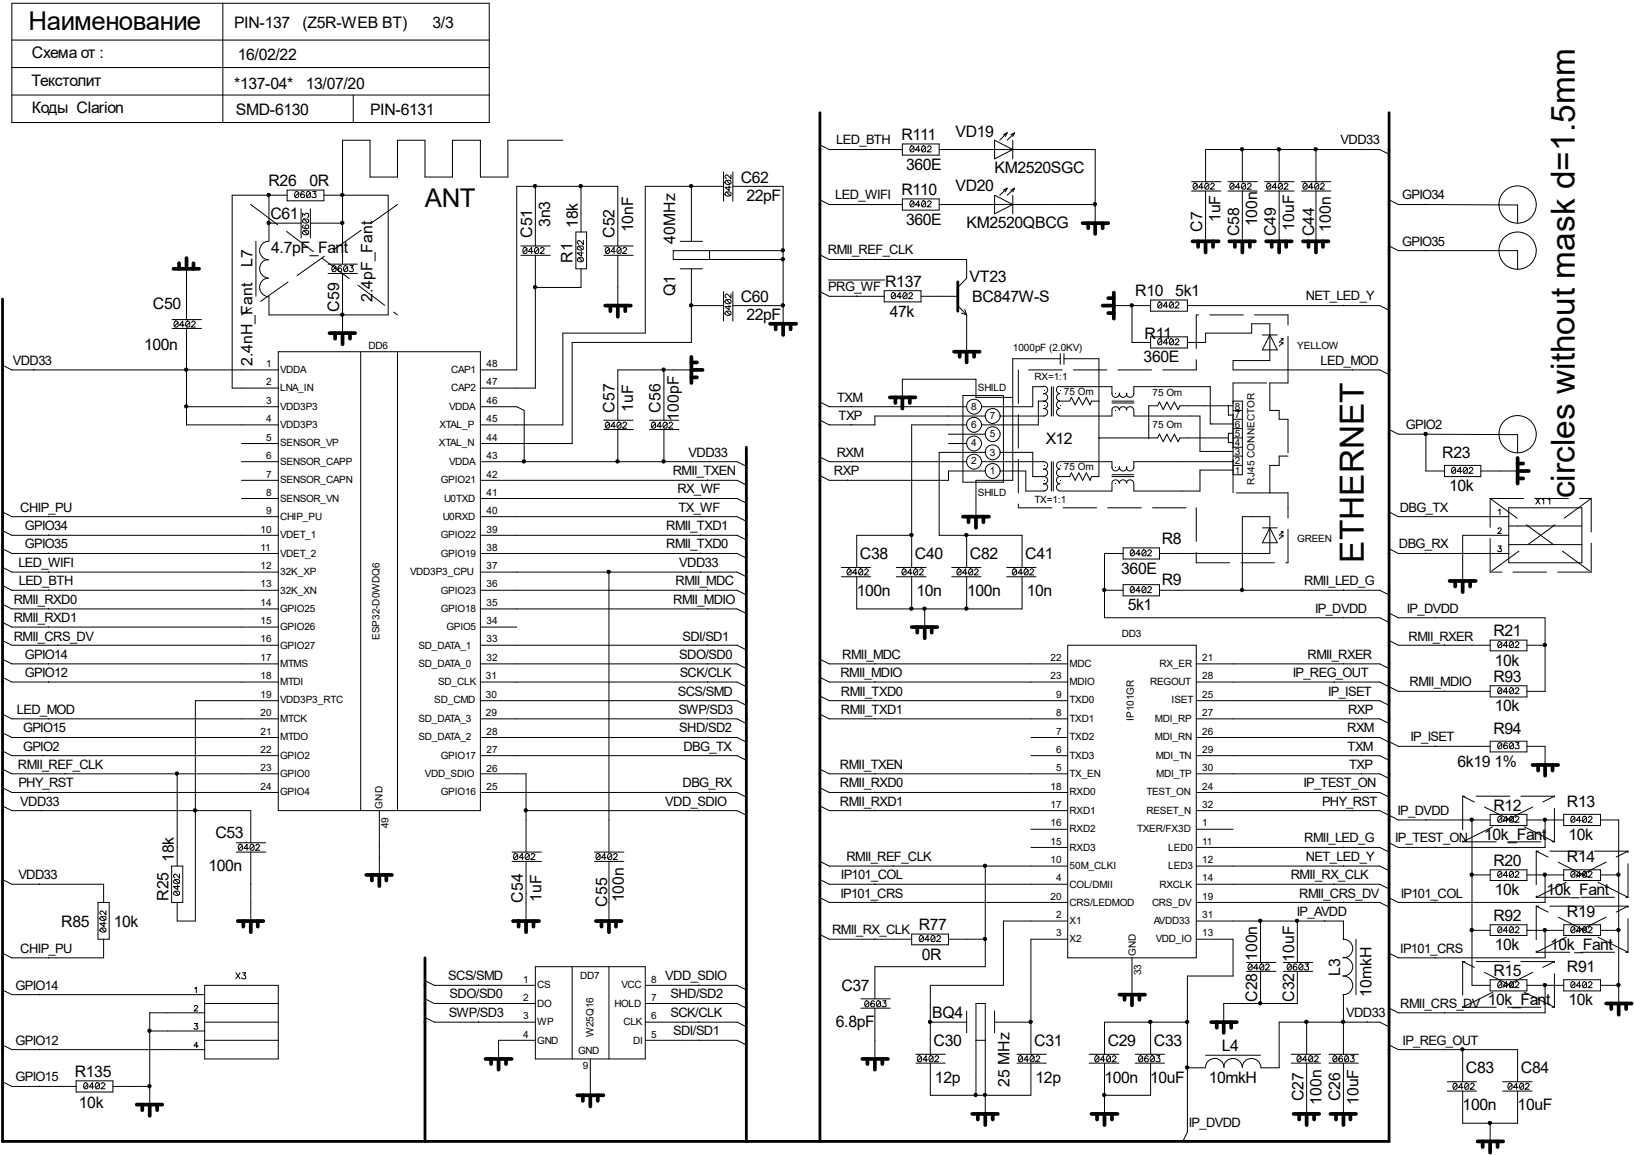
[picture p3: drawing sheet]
<svg xmlns="http://www.w3.org/2000/svg" width="297mm" height="210mm" viewBox="0 0 297 210" stroke-linecap="round" stroke-linejoin="round" font-family="sans-serif">
<defs><g id="words">
<g font-size="6.1">
<text x="286.3" y="90.6" transform="rotate(-90 286.3 90.6)">circles without mask d=1.5mm</text>
<text x="247.9" y="102.3" transform="rotate(-90 247.9 102.3)">ETHERNET</text>
</g>
<g font-size="4.7">
<text x="5.2" y="5.4">Наименование</text>
<text x="77.3" y="37.7">ANT</text>
</g>
<g font-size="2.9">
<text x="42.5" y="5.2">PIN-137</text>
<text x="55" y="5.2">(Z5R-WEB BT)</text>
<text x="78.6" y="5.2">3/3</text>
<text x="5.8" y="10.5">Схема от :</text>
<text x="43.2" y="10.8">16/02/22</text>
<text x="5.7" y="15.6">Текстолит</text>
<text x="42.5" y="16.2">*137-04*</text>
<text x="55.6" y="16.2">13/07/20</text>
<text x="5.8" y="20.6">Коды Clarion</text>
<text x="42.9" y="20.8">SMD-6130</text>
<text x="67.3" y="20.9">PIN-6131</text>
<text x="163.9" y="25.5">R111</text>
<text x="173.7" y="24.8">VD19</text>
<text x="48.8" y="33.9">R26</text>
<text x="56.3" y="33.9">0R</text>
<text x="134.7" y="33.2">C62</text>
<text x="163.9" y="35.5">R110</text>
<text x="164.7" y="30.8">360E</text>
<text x="173.7" y="34.8">VD20</text>
<text x="180.8" y="31.5">KM2520SGC</text>
<text x="49.1" y="39.9">C61</text>
<text x="100" y="41.3" transform="rotate(-90 100 41.3)">3n3</text>
<text x="105" y="41.5" transform="rotate(-90 105 41.5)">18k</text>
<text x="135.7" y="36.5">22pF</text>
<text x="164.7" y="40.8">360E</text>
<text x="175.7" y="41.5">KM2520QBCG</text>
<text x="221.9" y="40.4" transform="rotate(-90 221.9 40.4)">1uF</text>
<text x="228.6" y="41.1" transform="rotate(-90 228.6 41.1)">100n</text>
<text x="235.2" y="41.9" transform="rotate(-90 235.2 41.9)">10uF</text>
<text x="49.3" y="45.9">4.7pF_Fant</text>
<text x="96.7" y="43.3" transform="rotate(-90 96.7 43.3)">C51</text>
<text x="104.1" y="47.8" transform="rotate(-90 104.1 47.8)">R1</text>
<text x="111.7" y="43.3" transform="rotate(-90 111.7 43.3)">C52</text>
<text x="115.1" y="42.2" transform="rotate(-90 115.1 42.2)">10nF</text>
<text x="122.7" y="44.3" transform="rotate(-90 122.7 44.3)">40MHz</text>
<text x="218.6" y="42.1" transform="rotate(-90 218.6 42.1)">C7</text>
<text x="225.3" y="42.9" transform="rotate(-90 225.3 42.9)">C58</text>
<text x="231.9" y="42.9" transform="rotate(-90 231.9 42.9)">C49</text>
<text x="238.9" y="42.9" transform="rotate(-90 238.9 42.9)">C44</text>
<text x="241.9" y="42.2" transform="rotate(-90 241.9 42.2)">100n</text>
<text x="45.9" y="48.5" transform="rotate(-90 45.9 48.5)">L7</text>
<text x="122.7" y="53.8" transform="rotate(-90 122.7 53.8)">Q1</text>
<text x="160.9" y="52.2">R137</text>
<text x="176.2" y="51.2">VT23</text>
<text x="206.4" y="53.8">R10</text>
<text x="213.7" y="53.8">5k1</text>
<text x="27.8" y="56.2">C50</text>
<text x="61.7" y="56.6" transform="rotate(-90 61.7 56.6)">C59</text>
<text x="67.7" y="54.9" transform="rotate(-90 67.7 54.9)">2.4pF_Fant</text>
<text x="134.7" y="54.9">C60</text>
<text x="135.7" y="58.2">22pF</text>
<text x="161.8" y="57.6">47k</text>
<text x="176.7" y="54.9">BC847W-S</text>
<text x="26.2" y="63.6">100n</text>
<text x="207.9" y="65.9">360E</text>
<text x="208.1" y="61.6">R11</text>
<text x="45.9" y="66.5" transform="rotate(-90 45.9 66.5)">2.4nH_Fant</text>
<text x="111.7" y="75" transform="rotate(-90 111.7 75)">C57</text>
<text x="115.1" y="74.8" transform="rotate(-90 115.1 74.8)">1uF</text>
<text x="120.1" y="75" transform="rotate(-90 120.1 75)">C56</text>
<text x="123.4" y="76.5" transform="rotate(-90 123.4 76.5)">100pF</text>
<text x="190.1" y="80.6">X12</text>
<text x="262.2" y="83.2">R23</text>
<text x="263.4" y="89.2">10k</text>
<text x="156.3" y="101.6">C38</text>
<text x="166.3" y="101.6">C40</text>
<text x="176.3" y="101.6">C82</text>
<text x="186.4" y="101.6">C41</text>
<text x="211.2" y="98.9">R8</text>
<text x="203.8" y="104.3">360E</text>
<text x="211.2" y="106.3">R9</text>
<text x="155.7" y="108.3">100n</text>
<text x="166.6" y="108.3">10n</text>
<text x="175.8" y="108.3">100n</text>
<text x="186.6" y="108.3">10n</text>
<text x="205" y="110.9">5k1</text>
<text x="271.5" y="115.7">R21</text>
<text x="271.5" y="124">R93</text>
<text x="271.7" y="121">10k</text>
<text x="271.7" y="129.3">10k</text>
<text x="271.5" y="133.4">R94</text>
<text x="265" y="139.4">6k19 1%</text>
<text x="271.5" y="147.3">R12</text>
<text x="284.9" y="146.6">R13</text>
<text x="39.2" y="152.3">C53</text>
<text x="269.8" y="152.7">10k_Fant</text>
<text x="285.1" y="152.7">10k</text>
<text x="31.6" y="156.7" transform="rotate(-90 31.6 156.7)">18k</text>
<text x="37.9" y="158.3">100n</text>
<text x="271.5" y="157.4">R20</text>
<text x="284.9" y="156.7">R14</text>
<text x="30.6" y="163.7" transform="rotate(-90 30.6 163.7)">R25</text>
<text x="95" y="164.1" transform="rotate(-90 95 164.1)">C54</text>
<text x="98.4" y="163.9" transform="rotate(-90 98.4 163.9)">1uF</text>
<text x="110.4" y="164.8" transform="rotate(-90 110.4 164.8)">C55</text>
<text x="113.4" y="164" transform="rotate(-90 113.4 164)">100n</text>
<text x="271.5" y="167.4">R92</text>
<text x="271.7" y="162.7">10k</text>
<text x="281.1" y="162.7">10k_Fant</text>
<text x="284.9" y="166.7">R19</text>
<text x="11.1" y="168.4">R85</text>
<text x="20.7" y="168.4">10k</text>
<text x="167" y="169.1">R77</text>
<text x="271.7" y="172.7">10k</text>
<text x="281.8" y="172.7">10k_Fant</text>
<text x="167.6" y="174.4">0R</text>
<text x="228.6" y="174.7" transform="rotate(-90 228.6 174.7)">100n</text>
<text x="235.2" y="174.8" transform="rotate(-90 235.2 174.8)">10uF</text>
<text x="243.6" y="177.4" transform="rotate(-90 243.6 177.4)">L3</text>
<text x="271.5" y="177.4">R15</text>
<text x="284.9" y="176.7">R91</text>
<text x="152.9" y="180.1">C37</text>
<text x="169.5" y="185.1">BQ4</text>
<text x="228.6" y="182.1" transform="rotate(-90 228.6 182.1)">C28</text>
<text x="235.2" y="182.1" transform="rotate(-90 235.2 182.1)">C32</text>
<text x="249.3" y="181.1" transform="rotate(-90 249.3 181.1)">10mkH</text>
<text x="270.5" y="182.7">10k_Fant</text>
<text x="285.1" y="182.7">10k</text>
<text x="151.9" y="186.7">6.8pF</text>
<text x="169.7" y="190.1">C30</text>
<text x="188" y="190.1">C31</text>
<text x="201.4" y="190.1">C29</text>
<text x="209.8" y="190.1">C33</text>
<text x="222.1" y="191.1">L4</text>
<text x="13.6" y="195.7">R135</text>
<text x="170" y="196.8">12p</text>
<text x="183.5" y="197.5" transform="rotate(-90 183.5 197.5)">25 MHz</text>
<text x="188.3" y="196.8">12p</text>
<text x="200.8" y="196.8">100n</text>
<text x="209.1" y="196.8">10uF</text>
<text x="219.7" y="196.8">10mkH</text>
<text x="266.5" y="195.1">C83</text>
<text x="276.5" y="195.1">C84</text>
<text x="14.3" y="201.4">10k</text>
<text x="236.9" y="200.2" transform="rotate(-90 236.9 200.2)">C27</text>
<text x="240.2" y="200.7" transform="rotate(-90 240.2 200.7)">100n</text>
<text x="243.6" y="200.2" transform="rotate(-90 243.6 200.2)">C26</text>
<text x="246.9" y="200.8" transform="rotate(-90 246.9 200.8)">10uF</text>
<text x="265.9" y="201.8">100n</text>
<text x="275.9" y="201.8">10uF</text>
</g>
<g font-size="2.3">
<text x="152" y="26.2">LED_BTH</text>
<text x="243.7" y="26.2">VDD33</text>
<text x="151.8" y="36.2">LED_WIFI</text>
<text x="254.9" y="36.2">GPIO34</text>
<text x="150.5" y="46.2">RMII_REF_CLK</text>
<text x="254.9" y="44.6">GPIO35</text>
<text x="150.6" y="52.9">PRG_WF</text>
<text x="237.4" y="54.6">NET_LED_Y</text>
<text x="2.3" y="66.3">VDD33</text>
<text x="240.1" y="66.3">LED_MOD</text>
<text x="152.2" y="73">TXM</text>
<text x="152.4" y="76.3">TXP</text>
<text x="255.6" y="78">GPIO2</text>
<text x="125.2" y="83">VDD33</text>
<text x="152.1" y="83">RXM</text>
<text x="122.3" y="86.4">RMII_TXEN</text>
<text x="123.1" y="89.7">RX_WF</text>
<text x="151.6" y="86.4">RXP</text>
<text x="3.7" y="93">CHIP_PU</text>
<text x="123.3" y="93">TX_WF</text>
<text x="254.5" y="93">DBG_TX</text>
<text x="4.5" y="99.7">GPIO35</text>
<text x="4.5" y="96.4">GPIO34</text>
<text x="121.1" y="99.7">RMII_TXD0</text>
<text x="121.1" y="96.4">RMII_TXD1</text>
<text x="254.3" y="99.7">DBG_RX</text>
<text x="3.3" y="103">LED_WIFI</text>
<text x="3.4" y="106.3">LED_BTH</text>
<text x="122.8" y="106.3">RMII_MDC</text>
<text x="123.5" y="103">VDD33</text>
<text x="237.1" y="106.3">RMII_LED_G</text>
<text x="2.5" y="109.7">RMII_RXD0</text>
<text x="2.5" y="113">RMII_RXD1</text>
<text x="122.4" y="109.7">RMII_MDIO</text>
<text x="239.1" y="111.3">IP_DVDD</text>
<text x="255.7" y="111.3">IP_DVDD</text>
<text x="2.5" y="116.4">RMII_CRS_DV</text>
<text x="4.5" y="119.7">GPIO14</text>
<text x="123.5" y="119.7">SDO/SD0</text>
<text x="124.1" y="116.4">SDI/SD1</text>
<text x="153.1" y="119.7">RMII_MDC</text>
<text x="237.7" y="119.7">RMII_RXER</text>
<text x="256.1" y="116.4">RMII_RXER</text>
<text x="4.5" y="123">GPIO12</text>
<text x="123.6" y="123">SCK/CLK</text>
<text x="152.8" y="123">RMII_MDIO</text>
<text x="235" y="123">IP_REG_OUT</text>
<text x="256.2" y="124.7">RMII_MDIO</text>
<text x="3.1" y="129.7">LED_MOD</text>
<text x="123.2" y="126.4">SCS/SMD</text>
<text x="123.3" y="129.7">SWP/SD3</text>
<text x="152.9" y="129.7">RMII_TXD1</text>
<text x="152.9" y="126.4">RMII_TXD0</text>
<text x="241.4" y="126.4">IP_ISET</text>
<text x="245.1" y="129.7">RXP</text>
<text x="4.2" y="136.4">GPIO2</text>
<text x="4.2" y="133.1">GPIO15</text>
<text x="123.5" y="133.1">SHD/SD2</text>
<text x="124.2" y="136.4">DBG_TX</text>
<text x="244.9" y="133.1">RXM</text>
<text x="245" y="136.4">TXM</text>
<text x="256.4" y="134.7">IP_ISET</text>
<text x="3.3" y="139.8">RMII_REF_CLK</text>
<text x="3.3" y="143.1">PHY_RST</text>
<text x="124.1" y="143.1">DBG_RX</text>
<text x="152.7" y="143.1">RMII_RXD0</text>
<text x="152.7" y="139.8">RMII_TXEN</text>
<text x="236.9" y="143.1">IP_TEST_ON</text>
<text x="245.2" y="139.8">TXP</text>
<text x="3.7" y="146.4">VDD33</text>
<text x="120.9" y="146.4">VDD_SDIO</text>
<text x="152.7" y="146.4">RMII_RXD1</text>
<text x="240.3" y="146.4">PHY_RST</text>
<text x="254" y="148.1">IP_DVDD</text>
<text x="237.1" y="153.1">RMII_LED_G</text>
<text x="253.6" y="153.1">IP_TEST_ON</text>
<text x="3.3" y="159.8">VDD33</text>
<text x="152.9" y="159.8">IP101_COL</text>
<text x="153.9" y="156.5">RMII_REF_CLK</text>
<text x="234.7" y="159.8">RMII_RX_CLK</text>
<text x="237.4" y="156.5">NET_LED_Y</text>
<text x="152.8" y="163.2">IP101_CRS</text>
<text x="235.8" y="166.5">IP_AVDD</text>
<text x="236.2" y="163.2">RMII_CRS_DV</text>
<text x="254.6" y="163.2">IP101_COL</text>
<text x="3.7" y="173.1">CHIP_PU</text>
<text x="151.3" y="169.8">RMII_RX_CLK</text>
<text x="254.5" y="173.1">IP101_CRS</text>
<text x="2.8" y="179.8">GPIO14</text>
<text x="81.5" y="178.1">SCS/SMD</text>
<text x="120.9" y="178.1">VDD_SDIO</text>
<text x="81.6" y="184.8">SWP/SD3</text>
<text x="81.7" y="181.4">SDO/SD0</text>
<text x="121.9" y="181.4">SHD/SD2</text>
<text x="121.9" y="184.8">SCK/CLK</text>
<text x="244.7" y="184.8">VDD33</text>
<text x="254.5" y="183.1">RMII_CRS_DV</text>
<text x="2.8" y="189.8">GPIO12</text>
<text x="122.4" y="188.1">SDI/SD1</text>
<text x="255" y="189.8">IP_REG_OUT</text>
<text x="2.8" y="196.5">GPIO15</text>
<text x="216.1" y="204.8">IP_DVDD</text>
</g>
<g font-size="1.8">
<text x="67" y="63.4">DD6</text>
<text x="184.1" y="63.8">1000pF (2.0KV)</text>
<text x="235.8" y="63.4">YELLOW</text>
<text x="48.4" y="66.7">1</text>
<text x="48.4" y="70">2</text>
<text x="50.9" y="67.8">VDDA</text>
<text x="50.9" y="71.1">LNA_IN</text>
<text x="82" y="67.8">CAP1</text>
<text x="82" y="71.1">CAP2</text>
<text x="88.4" y="66.7">48</text>
<text x="88.4" y="70">47</text>
<text x="177.8" y="71">SHILD</text>
<text x="188.1" y="69.1">RX=1:1</text>
<text x="193.4" y="71.7">75 Om</text>
<text x="48.4" y="76.7">4</text>
<text x="48.4" y="73.4">3</text>
<text x="50.9" y="77.8">VDD3P3</text>
<text x="50.9" y="74.4">VDD3P3</text>
<text x="79.9" y="77.8">XTAL_P</text>
<text x="81.7" y="74.4">VDDA</text>
<text x="88.4" y="76.7">45</text>
<text x="88.4" y="73.4">46</text>
<text x="176.6" y="74.4">8</text>
<text x="176.6" y="77.7">6</text>
<text x="180" y="76.2">7</text>
<text x="209.5" y="77.7">75 Om</text>
<text x="209.5" y="72.1">75 Om</text>
<text x="224.5" y="76">7</text>
<text x="224.5" y="74.4">8</text>
<text x="224.5" y="77.7">6</text>
<text x="48.4" y="83.4">6</text>
<text x="48.4" y="80.1">5</text>
<text x="50.9" y="81.1">SENSOR_VP</text>
<text x="79.8" y="81.1">XTAL_N</text>
<text x="88.4" y="83.4">43</text>
<text x="88.4" y="80.1">44</text>
<text x="176.6" y="81.1">4</text>
<text x="180" y="79.4">5</text>
<text x="180" y="82.9">3</text>
<text x="224.5" y="81.1">4</text>
<text x="224.5" y="79.4">5</text>
<text x="224.5" y="82.7">3</text>
<text x="48.4" y="86.8">7</text>
<text x="50.9" y="87.8">SENSOR_CAPN</text>
<text x="50.9" y="84.5">SENSOR_CAPP</text>
<text x="80.1" y="87.8">GPIO21</text>
<text x="81.7" y="84.5">VDDA</text>
<text x="88.4" y="86.8">42</text>
<text x="176.6" y="84.4">2</text>
<text x="180" y="86.1">1</text>
<text x="193.4" y="85.4">75 Om</text>
<text x="224.5" y="86.1">1</text>
<text x="224.5" y="84.4">2</text>
<text x="228" y="88.1" transform="rotate(-90 228 88.1)">RJ45 CONNECTOR</text>
<text x="48.4" y="93.4">9</text>
<text x="48.4" y="90.1">8</text>
<text x="50.9" y="94.5">CHIP_PU</text>
<text x="50.9" y="91.2">SENSOR_VN</text>
<text x="80.5" y="94.5">U0RXD</text>
<text x="80.7" y="91.2">U0TXD</text>
<text x="88.4" y="93.4">40</text>
<text x="88.4" y="90.1">41</text>
<text x="177.8" y="90.1">SHILD</text>
<text x="188.1" y="91.4">TX=1:1</text>
<text x="47.4" y="96.8">10</text>
<text x="47.4" y="100.1">11</text>
<text x="50.9" y="97.8">VDET_1</text>
<text x="50.9" y="101.2">VDET_2</text>
<text x="80.1" y="97.8">GPIO22</text>
<text x="80.1" y="101.2">GPIO19</text>
<text x="88.4" y="96.8">39</text>
<text x="88.4" y="100.1">38</text>
<text x="235.8" y="98.5">GREEN</text>
<text x="47.4" y="106.8">13</text>
<text x="47.4" y="103.5">12</text>
<text x="50.9" y="107.9">32K_XN</text>
<text x="50.9" y="104.5">32K_XP</text>
<text x="74.5" y="104.5">VDD3P3_CPU</text>
<text x="80.1" y="107.9">GPIO23</text>
<text x="88.4" y="106.8">36</text>
<text x="88.4" y="103.5">37</text>
<text x="47.4" y="113.5">15</text>
<text x="47.4" y="110.2">14</text>
<text x="50.9" y="111.2">GPIO25</text>
<text x="80.1" y="111.2">GPIO18</text>
<text x="88.4" y="113.5">34</text>
<text x="88.4" y="110.2">35</text>
<text x="47.4" y="116.8">16</text>
<text x="50.9" y="117.9">GPIO27</text>
<text x="50.9" y="114.6">GPIO26</text>
<text x="69" y="116.2" transform="rotate(-90 69 116.2)">ESP32-D0WDQ6</text>
<text x="76.1" y="117.9">SD_DATA_1</text>
<text x="81.1" y="114.6">GPIO5</text>
<text x="88.4" y="116.8">33</text>
<text x="203.9" y="115.7">DD3</text>
<text x="47.4" y="123.4">18</text>
<text x="47.4" y="120.1">17</text>
<text x="50.9" y="124.5">MTDI</text>
<text x="50.9" y="121.2">MTMS</text>
<text x="76.1" y="121.2">SD_DATA_0</text>
<text x="79.6" y="124.5">SD_CLK</text>
<text x="88.3" y="123.4">31</text>
<text x="88.4" y="120.1">32</text>
<text x="191" y="120.1">22</text>
<text x="191" y="123.4">23</text>
<text x="194.4" y="121.2">MDC</text>
<text x="194.4" y="124.5">MDIO</text>
<text x="209.1" y="124.5">REGOUT</text>
<text x="210.8" y="121.2">RX_ER</text>
<text x="218.6" y="120.1">21</text>
<text x="218.6" y="123.4">28</text>
<text x="47.4" y="126.8">19</text>
<text x="47.4" y="130.1">20</text>
<text x="50.9" y="127.8">VDD3P3_RTC</text>
<text x="50.9" y="131.2">MTCK</text>
<text x="76.1" y="131.2">SD_DATA_3</text>
<text x="78.9" y="127.8">SD_CMD</text>
<text x="88.3" y="126.8">30</text>
<text x="88.3" y="130.1">29</text>
<text x="192" y="130.1">8</text>
<text x="192" y="126.8">9</text>
<text x="194.4" y="131.2">TXD1</text>
<text x="194.4" y="127.8">TXD0</text>
<text x="206.1" y="131" transform="rotate(-90 206.1 131)">IP101GR</text>
<text x="209.9" y="131.2">MDI_RP</text>
<text x="213" y="127.8">ISET</text>
<text x="218.6" y="130.1">27</text>
<text x="218.6" y="126.8">25</text>
<text x="47.4" y="133.5">21</text>
<text x="47.4" y="136.8">22</text>
<text x="50.9" y="134.5">MTDO</text>
<text x="50.9" y="137.9">GPIO2</text>
<text x="76.1" y="134.5">SD_DATA_2</text>
<text x="80.1" y="137.9">GPIO17</text>
<text x="88.4" y="133.5">28</text>
<text x="88.4" y="136.8">27</text>
<text x="192" y="133.5">7</text>
<text x="192" y="136.8">6</text>
<text x="194.4" y="134.5">TXD2</text>
<text x="194.4" y="137.9">TXD3</text>
<text x="209.9" y="134.5">MDI_RN</text>
<text x="210.1" y="137.9">MDI_TN</text>
<text x="218.6" y="133.5">26</text>
<text x="218.6" y="136.8">29</text>
<text x="47.4" y="143.5">24</text>
<text x="47.4" y="140.1">23</text>
<text x="50.9" y="141.2">GPIO0</text>
<text x="77.3" y="141.2">VDD_SDIO</text>
<text x="88.4" y="143.5">25</text>
<text x="88.4" y="140.2">26</text>
<text x="191" y="143.5">18</text>
<text x="192" y="140.1">5</text>
<text x="194.4" y="141.2">TX_EN</text>
<text x="210.2" y="141.2">MDI_TP</text>
<text x="218.6" y="140.1">30</text>
<text x="218.6" y="143.5">24</text>
<text x="50.9" y="144.5">GPIO4</text>
<text x="69.6" y="147" transform="rotate(-90 69.6 147)">GND</text>
<text x="80.1" y="144.5">GPIO16</text>
<text x="191" y="146.8">17</text>
<text x="194.4" y="147.9">RXD1</text>
<text x="194.4" y="144.5">RXD0</text>
<text x="208.4" y="147.9">RESET_N</text>
<text x="208.4" y="144.5">TEST_ON</text>
<text x="218.6" y="146.8">32</text>
<text x="70.7" y="150.5" transform="rotate(-90 70.7 150.5)">49</text>
<text x="191" y="150.2">16</text>
<text x="191" y="153.5">15</text>
<text x="194.4" y="151.2">RXD2</text>
<text x="194.4" y="154.6">RXD3</text>
<text x="206.7" y="151.2">TXER/FX3D</text>
<text x="212.4" y="154.6">LED0</text>
<text x="218.6" y="150.2">1</text>
<text x="218.6" y="153.5">11</text>
<text x="191" y="156.9">10</text>
<text x="192" y="160.2">4</text>
<text x="194.4" y="161.3">COL/DMII</text>
<text x="194.4" y="157.9">50M_CLKI</text>
<text x="210.8" y="161.3">RXCLK</text>
<text x="212.4" y="157.9">LED3</text>
<text x="218.6" y="160.2">14</text>
<text x="218.6" y="156.9">12</text>
<text x="191" y="163.5">20</text>
<text x="192" y="166.9">2</text>
<text x="194.4" y="167.9">X1</text>
<text x="194.4" y="164.6">CRS/LEDMOD</text>
<text x="209.4" y="164.6">CRS_DV</text>
<text x="209.8" y="167.9">AVDD33</text>
<text x="218.6" y="166.9">31</text>
<text x="218.6" y="163.5">19</text>
<text x="192" y="170.2">3</text>
<text x="194.4" y="171.3">X2</text>
<text x="206.5" y="173.7" transform="rotate(-90 206.5 173.7)">GND</text>
<text x="210.1" y="171.3">VDD_IO</text>
<text x="218.6" y="170.2">13</text>
<text x="95.1" y="178.6">1</text>
<text x="97.7" y="179.6">CS</text>
<text x="105.4" y="177.9">DD7</text>
<text x="113" y="179.6">VCC</text>
<text x="118.4" y="178.6">8</text>
<text x="207.5" y="177.2" transform="rotate(-90 207.5 177.2)">33</text>
<text x="95.1" y="181.9">2</text>
<text x="95.1" y="185.3">3</text>
<text x="97.7" y="183">DO</text>
<text x="111.7" y="183">HOLD</text>
<text x="118.4" y="181.9">7</text>
<text x="118.4" y="185.3">6</text>
<text x="95.1" y="188.6">4</text>
<text x="97.7" y="189.7">GND</text>
<text x="97.7" y="186.3">WP</text>
<text x="105.1" y="191.6">GND</text>
<text x="107.9" y="188.4" transform="rotate(-90 107.9 188.4)">W25Q16</text>
<text x="113.3" y="186.3">CLK</text>
<text x="115.1" y="189.7">DI</text>
<text x="118.4" y="188.6">5</text>
<text x="106" y="194.2">9</text>
</g>
</g></defs>
<g fill="none" stroke="#000" stroke-width=".18">
<path d="M2.2 .6h86.7v21.7h-86.7zM2.2 17.3h86.7M2.2 12.3h86.7M2.2 7.3h86.7M40.5 .6v21.7M64.2 17.3v5M48.9 35.5v8.4M52.2 35.5h-10v35h8.4M52.2 34.5h6.7v2h-6.7zM53.7 34.9l.2-.1a.48 .48 0 0 1 .4 .7v.2l-.2 .2a.56 .56 0 0 1-.6-.3 .56 .56 0 0 1 .2-.7zM54.3 35.1l-.7 .6M54.7 37.9v5.4"/>
<path d="M55 39.4v-.6l.4 .3a.38 .38 0 0 1 .6-.3 .38 .38 0 0 1 0 .7h-.1M55.2 39.8h.7l.2 .2a.57 .57 0 0 1-.4 .6 .57 .57 0 0 1-.7-.4zM55.2 39.8l.7 .7M55.3 35l-.2-.2a.59 .59 0 0 0-.5 .5 .59 .59 0 0 0 .4 .6 .32 .32 0 0 0 .3-.5 .32 .32 0 0 0-.6 0l-.1 .2M55.8 34.9l.2-.1a.48 .48 0 0 1 .4 .7v.2l-.1 .2a.56 .56 0 0 1-.7-.3 .56 .56 0 0 1 .2-.7zM56.4 35.1l-.7 .6M56.4 37.9v5.4M56.9 34.8h.5l-.3 .4a.38 .38 0 0 1 .3 .6 .38 .38 0 0 1-.6 0l-.1-.1M58.9 35.5h11.7v21.7h-21.7v-3.4M97.3 33.9v10.8M102.3 25.5h-10v6.7h-5v-6.7h-5v6.7h-5v-6.7h-5v6.7h-5v-6.7h-5v22.5M105.6 33.9v8.3"/>
<path d="M125.7 33.9v10M131.5 33.9h-14.2v26.6h-15v16.7h-15M131.5 31.2v5.4M131.9 35.1l.1-.2h.7l.2 .2a.57 .57 0 0 1-.4 .6 .57 .57 0 0 1-.7-.4zM131.9 32.9l.1-.1h.7l.2 .1a.57 .57 0 0 1-.4 .7 .57 .57 0 0 1-.7-.4zM132 34.9l.7 .7M132 32.8l.7 .6M132.5 33.8v.8l-.7-.6h1.1M132.9 31.7v.8l-.7-.7a.28 .28 0 0 0-.4 .2 .28 .28 0 0 0 .1 .3l.1 .1M133.2 33.9h9.2v24.9M133.2 31.2v5.4M149.1 26.3l1.6 .9h13.3"/>
<path d="M149.1 36.3l1.6 .9h13.3M157.4 27.1v.1M157.4 37.1v.1M164 26.2h6.7v2h-6.7zM164 36.2h6.7v2h-6.7zM165.6 36.6l.1-.1a.48 .48 0 0 1 .5 .7v.2l-.2 .2a.56 .56 0 0 1-.6-.3 .56 .56 0 0 1 .2-.7zM165.6 26.6l.1-.1a.48 .48 0 0 1 .5 .7v.2l-.2 .2a.56 .56 0 0 1-.6-.3 .56 .56 0 0 1 .2-.7zM166.2 36.7l-.7 .7M166.2 26.8l-.7 .6M167.3 37.3h-.9l.6-.8v1.1M167.3 27.3h-.9l.6-.8v1.1M167.7 36.6l.1-.1a.48 .48 0 0 1 .5 .7v.2l-.2 .2a.56 .56 0 0 1-.6-.3 .56 .56 0 0 1 .2-.7z"/>
<path d="M167.7 26.6l.1-.1a.48 .48 0 0 1 .5 .7v.2l-.2 .2a.56 .56 0 0 1-.6-.3 .56 .56 0 0 1 .2-.7zM168.3 36.7l-.7 .7M168.3 26.8l-.7 .6M168.6 36.7a.34 .34 0 0 1 .4-.2 .34 .34 0 0 1 .3 .3l-.8 .8h.8M168.6 26.8a.34 .34 0 0 1 .4-.3 .34 .34 0 0 1 .3 .3l-.8 .8h.8M170.7 27.2h28.4v13.4M170.7 37.2h28.4M180.8 35.5l3.3 1.7-3.3 1.7zM180.8 25.5l3.3 1.7-3.3 1.7zM183.1 34.2l-1.4 1.3M183.1 34.2l-.4 .7M183.1 34.2l-.7 .3"/>
<path d="M183.1 24.1l-1.4 1.4M183.1 24.1l-.4 .7M183.1 24.1l-.7 .4M184.1 25.5v3.4M184.1 35.5v3.4M184.4 34.2l-1.3 1.3M184.4 34.2l-.3 .7M184.4 34.2l-.6 .3M184.4 24.1l-1.3 1.4M184.4 24.1l-.3 .7M184.4 24.1l-.6 .4M216.6 33h5.4"/>
<path d="M216.6 34.7h5.4M217 33.4l.2-.1a.48 .48 0 0 1 .4 .7v.2l-.1 .2a.56 .56 0 0 1-.7-.4 .56 .56 0 0 1 .2-.6zM217.6 33.5l-.6 .7M218.7 34h-.8l.6-.7v1.1M219.2 33.4l.1-.1a.48 .48 0 0 1 .4 .7v.2l-.1 .2a.56 .56 0 0 1-.6-.4 .56 .56 0 0 1 .2-.6zM219.2 34.7v9.2M219.7 33.5l-.6 .7M220.1 33.5a.34 .34 0 0 1 .4-.2 .34 .34 0 0 1 .3 .3l-.8 .8h.8M223.2 33h5.4M223.2 34.7h5.4M223.7 33.4l.2-.1a.48 .48 0 0 1 .4 .7v.2l-.1 .2a.56 .56 0 0 1-.7-.4 .56 .56 0 0 1 .2-.6zM224.3 33.5l-.7 .7"/>
<path d="M225.4 34h-.8l.6-.7v1.1M225.8 33.4l.2-.1a.48 .48 0 0 1 .4 .7v.2l-.1 .2a.56 .56 0 0 1-.6-.4 .56 .56 0 0 1 .1-.6zM225.8 27.2v5.8M225.8 34.7v9.2M226.4 33.5l-.6 .7M226.8 33.5a.34 .34 0 0 1 .4-.2 .34 .34 0 0 1 .3 .3l-.8 .8h.8M229.9 33h5.3M229.9 34.7h5.3M230.4 33.4l.2-.1a.48 .48 0 0 1 .4 .7v.2l-.2 .2a.56 .56 0 0 1-.6-.4 .56 .56 0 0 1 .2-.6zM231 33.5l-.7 .7M232.1 34h-.8l.6-.7v1.1M232.5 33.4l.2-.1a.48 .48 0 0 1 .4 .7v.2l-.1 .2a.56 .56 0 0 1-.7-.4 .56 .56 0 0 1 .2-.6z"/>
<path d="M232.5 27.2v5.8M232.5 34.7v9.2M233.1 33.5l-.7 .7M233.5 33.5a.34 .34 0 0 1 .3-.2 .34 .34 0 0 1 .3 .3l-.7 .8h.7M236.6 33h5.3M236.6 34.7h5.3M237 33.4l.2-.1a.48 .48 0 0 1 .4 .7v.2l-.2 .2a.56 .56 0 0 1-.6-.4 .56 .56 0 0 1 .2-.6zM237.6 33.5l-.7 .7M238.7 34h-.8l.6-.7v1.1M239.1 33.4l.2-.1a.48 .48 0 0 1 .4 .7v.2l-.1 .2a.56 .56 0 0 1-.7-.4 .56 .56 0 0 1 .2-.6zM239.2 27.2v5.8M239.2 34.7v9.2"/>
<path d="M239.7 33.5l-.6 .7M240.1 33.5a.34 .34 0 0 1 .3-.2 .34 .34 0 0 1 .3 .3l-.7 .8h.7M247.5 27.1v.1M252.5 28l-1.7-.8h-31.6v5.8M252.5 36.3l1.7 .9h5M259.2 37.1v.1M259.2 37.2l16.7 .1v3.3M31.3 58.1h5.3M31.3 59.7h5.3M31.8 58.4l.2-.1a.48 .48 0 0 1 .4 .7v.3l-.2 .1a.56 .56 0 0 1-.6-.3 .56 .56 0 0 1 .2-.7zM32.4 58.6l-.7 .7M33.5 59.1h-.9l.6-.8v1.1"/>
<path d="M33.9 58.4l.2-.1a.48 .48 0 0 1 .4 .7v.3l-.2 .1a.56 .56 0 0 1-.6-.3 .56 .56 0 0 1 .2-.7zM33.9 59.7v17.5h16.7M33.9 48.9v9.2M34.5 58.6l-.7 .7M34.8 58.6a.34 .34 0 0 1 .4-.3 .34 .34 0 0 1 .3 .4l-.7 .7h.7M46.5 43.9v9.9M48.8 47.2a1.7 1.7 0 0 0-1.6 1.7 1.7 1.7 0 0 0 1.6 1.6 1.7 1.7 0 0 0-1.6 1.7 1.7 1.7 0 0 0 1.6 1.7M48.8 43.9a1.7 1.7 0 0 0-1.6 1.7 1.7 1.7 0 0 0 1.6 1.6M48.9 40.6h5.8M55.1 42.1l.1-.2h.7l.2 .2a.57 .57 0 0 1-.4 .6 .57 .57 0 0 1-.7-.4zM55.2 40.9l-.2 .2a.59 .59 0 0 0 .5 .5 .59 .59 0 0 0 .6-.4 .32 .32 0 0 0-.5-.3 .32 .32 0 0 0 0 .6l.1 .1M55.2 41.9l.7 .7"/>
<path d="M56.4 40.6h5.9M59.6 48h5.4M59.6 49.7h5.4M60.5 48.3h.2a.48 .48 0 0 1 .4 .6v.3l-.2 .2a.56 .56 0 0 1-.6-.4 .56 .56 0 0 1 .2-.7zM61.1 48.5l-.7 .7M62.1 48.4l-.3-.1a.59 .59 0 0 0-.4 .5 .59 .59 0 0 0 .4 .6 .32 .32 0 0 0 .3-.5 .32 .32 0 0 0-.6 0l-.1 .1M62.3 49.7v10.8M62.6 48.3h.2a.48 .48 0 0 1 .4 .6v.3l-.2 .2a.56 .56 0 0 1-.6-.4 .56 .56 0 0 1 .2-.7zM63.2 48.5l-.7 .7M63.6 48.3h.6l-.3 .4a.38 .38 0 0 1 .3 .5 .38 .38 0 0 1-.7 .1v-.1M94.7 44.7h5.3M94.7 46.4h5.3"/>
<path d="M95.2 45h.2a.48 .48 0 0 1 .4 .6v.3l-.2 .2a.56 .56 0 0 1-.6-.4 .56 .56 0 0 1 .2-.7zM95.8 45.2l-.7 .7M96.9 45.7h-.8l.5-.7v1.1M97.3 45h.2a.48 .48 0 0 1 .4 .6v.3l-.2 .2a.56 .56 0 0 1-.6-.4 .56 .56 0 0 1 .2-.7zM97.3 46.4v24.1h-10M97.9 45.2l-.7 .7M98.3 45.2a.34 .34 0 0 1 .3-.3 .34 .34 0 0 1 .3 .4l-.7 .8h.7M104.7 42.2h1.9v6.7h-1.9zM105 47l.2-.2h.7l.1 .2a.57 .57 0 0 1-.4 .6 .57 .57 0 0 1-.7-.4zM105 44.9l.2-.2h.7l.1 .2a.57 .57 0 0 1-.4 .6 .57 .57 0 0 1-.7-.4zM105.2 46.8l.7 .7M105.2 44.7l.7 .7"/>
<path d="M105.6 48.9v3.3h-8.3M105.7 45.7v.9l-.8-.6h1.1M106 43.7v.7l-.6-.6a.28 .28 0 0 0-.4 .1 .28 .28 0 0 0 .1 .4l.1 .1M109.8 44.7h5.3M109.8 46.4h5.3M110.2 45h.2a.48 .48 0 0 1 .4 .6v.3l-.2 .2a.56 .56 0 0 1-.6-.4 .56 .56 0 0 1 .2-.7zM110.8 45.2l-.7 .7M111.9 45.7h-.9l.6-.7v1.1M112.3 45h.2a.48 .48 0 0 1 .4 .6v.3l-.2 .2a.56 .56 0 0 1-.6-.4 .56 .56 0 0 1 .2-.7zM112.3 44.7v-10.8h-18.4v33.3h-6.6M112.3 46.4v9.1M112.9 45.2l-.7 .7"/>
<path d="M113.2 45.2a.34 .34 0 0 1 .4-.3 .34 .34 0 0 1 .3 .4l-.7 .8h.7M123.7 48.9h4M123.7 43.9h4M125.7 48.9v13.3h-21.7v18.4h-16.7M125.7 55.5h5.8M129 45.6v1.6M131.5 53v5.3M131.9 56.7l.1-.1h.7l.2 .1a.57 .57 0 0 1-.4 .7 .57 .57 0 0 1-.7-.4zM131.9 54.6l.1-.2h.7l.2 .2a.57 .57 0 0 1-.4 .7 .57 .57 0 0 1-.7-.4zM132 56.6l.7 .6M132 54.4l.7 .7M132.5 55.5v.8l-.7-.6h1.1"/>
<path d="M132.9 53.4v.8l-.7-.7a.28 .28 0 0 0-.4 .1 .28 .28 0 0 0 .1 .4l.1 .1M133.2 55.5h9.2M133.2 53v5.3M142.4 45.6h-20v1.6h20M149.1 53l1.6 .8h10M149.1 46.3l1.6 .9h25v3.3l-1.6 1.7M150.6 50.9h10.2M155.7 53.8h.1M159 47.1v.1M160.7 52.8h6.7v2.1h-6.7zM162.2 53.3l.1-.1a.48 .48 0 0 1 .5 .6v.3l-.2 .2a.56 .56 0 0 1-.6-.4 .56 .56 0 0 1 .2-.6zM162.8 53.4l-.7 .7"/>
<path d="M163.9 53.9h-.9l.6-.7v1.1M164.3 53.3l.2-.1a.48 .48 0 0 1 .4 .6v.3l-.2 .2a.56 .56 0 0 1-.6-.4 .56 .56 0 0 1 .2-.6zM164.9 53.4l-.7 .7M165.2 53.4a.34 .34 0 0 1 .4-.2 .34 .34 0 0 1 .3 .3l-.8 .8h.8M167.4 53.8h6.7M174.1 55.5l1.6 1.7M174.8 56.9l.9 .3M175.4 56.2l.3 1M175.7 57.2v6.7M202.5 55.5h6.7M205.8 55.5v6.7h3.4M209.2 54.5h6.7v2.1h-6.7z"/>
<path d="M210.6 54.9h.2a.48 .48 0 0 1 .4 .6v.3l-.2 .2a.56 .56 0 0 1-.6-.4 .56 .56 0 0 1 .2-.7zM211.2 55.1l-.7 .7M212.3 55.6h-.8l.5-.7v1.1M212.7 54.9h.2a.48 .48 0 0 1 .4 .6v.3l-.2 .2a.56 .56 0 0 1-.6-.4 .56 .56 0 0 1 .2-.7zM213.3 55.1l-.7 .7M213.7 55.1a.34 .34 0 0 1 .3-.2 .34 .34 0 0 1 .3 .3l-.7 .8h.7M215.9 55.5h34.9l1.7 .9M244.2 55.5h.1M252.5 44.7l1.7 .9h21.7v3.3M259.2 45.5v.1M.5 66.4l1.7 .8h48.4M6.1 67.1v.1"/>
<path d="M33.9 73.9h16.7M50.6 63.9h36.7v83.4h-36.7zM65.6 63.9v83.4M72.3 63.9v83.4M87.3 73.9h6.6l1.4 .7v9.3M109.8 76.4h5.3M109.8 78.1h5.3M110.2 76.8l.2-.1a.48 .48 0 0 1 .4 .7v.2l-.2 .2a.56 .56 0 0 1-.6-.3 .56 .56 0 0 1 .2-.7zM110.8 77l-.7 .6M111.9 77.5h-.9l.6-.8v1.1M112.3 76.8l.2-.1a.48 .48 0 0 1 .4 .7v.2l-.2 .2a.56 .56 0 0 1-.6-.3 .56 .56 0 0 1 .2-.7zM112.3 78.1v5.8"/>
<path d="M112.9 77l-.7 .6M113.2 77a.34 .34 0 0 1 .4-.3 .34 .34 0 0 1 .3 .3l-.7 .8h.7M118.1 76.4h5.3M118.1 78.1h5.3M118.6 76.8l.1-.1a.48 .48 0 0 1 .5 .7v.2l-.2 .2a.56 .56 0 0 1-.6-.3 .56 .56 0 0 1 .2-.7zM119.2 77l-.7 .6M120.3 77.5h-.9l.6-.8v1.1M120.7 76.8l.2-.1a.48 .48 0 0 1 .4 .7v.2l-.2 .2a.56 .56 0 0 1-.6-.3 .56 .56 0 0 1 .2-.7zM120.7 67.2v9.2M120.7 78.1v5.8M121.3 77l-.7 .6M121.6 77a.34 .34 0 0 1 .4-.3 .34 .34 0 0 1 .3 .3l-.8 .8h.8"/>
<path d="M125.7 67.2h-13.4v9.2M149.1 73.1l1.6 .8h25M154.7 73.8v.1M154.7 77.1v.1M164 72.2v-3.3h13.4v3.3h6.7M172.4 78.9h6.7M175 71.9h7.4v15.7h-7.4zM175.7 77.2h-10v25.9M179.1 75.6h-20.1v1.6h-8.3l-1.6-.8M181.7 75.6h8.1M189.7 70.2a.68 .68 0 0 1 .8 .7 .68 .68 0 0 1-.8 .6 .68 .68 0 0 1 .8 .7 .68 .68 0 0 1-.8 .7 .68 .68 0 0 1 .8 .7 .68 .68 0 0 1-.8 .7 .68 .68 0 0 1 .8 .6 .68 .68 0 0 1-.8 .7M189.8 72.9h-1v4.3h-10.4"/>
<path d="M189.8 70.3h-2.1v3.6h-9.3M191.1 70.3v5.3M191.5 70.3v5.3M192.7 70.2a.68 .68 0 0 0-.6 .7 .68 .68 0 0 0 .6 .6 .68 .68 0 0 0-.6 .7 .68 .68 0 0 0 .6 .7 .68 .68 0 0 0-.6 .7 .68 .68 0 0 0 .6 .7 .68 .68 0 0 0-.6 .6 .68 .68 0 0 0 .6 .7M192.7 65.2h-8.6v22.1h-6.7v6.6M192.7 72.9h1.7l.4-.7 .6 1.4 .7-1.4 .7 1.4 .7-1.4 .7 1.4 .2-.7h1.4M192.7 70.3h9.4v1.2M192.7 64.3v1.9M193.4 65.2h6.4v21.4h-1.4l-.2 .7-.7-1.4-.7 1.4-.7-1.4-.7 1.4-.6-1.4-.4 .7h-1.7M193.4 64.3v1.9M199.8 79.6h10.6l.4-.7 .7 1.4 .6-1.4 .7 1.4 .7-1.4 .7 1.4 .3-.7h8.8M202.1 74.5a.68 .68 0 0 1 .7-.6 .68 .68 0 0 1 .7 .6 .68 .68 0 0 1 .7-.6 .68 .68 0 0 1 .6 .6"/>
<path d="M202.1 71.5a.68 .68 0 0 0 .7 .7 .68 .68 0 0 0 .7-.7 .68 .68 0 0 0 .7 .7 .68 .68 0 0 0 .6-.7M202.1 74.6v1h-9.4M202.1 72.9h4M202.1 73.2h4M204.8 74.5a.68 .68 0 0 1 .6-.6 .68 .68 0 0 1 .7 .6M204.8 71.5a.68 .68 0 0 0 .6 .7 .68 .68 0 0 0 .7-.7M206.1 74.6v1h12v6.4h6.1M206.1 71.5v-1.2h13.9v6.7h4.2M209.2 61.2h6.7v2h-6.7zM210.6 61.6h.2a.48 .48 0 0 1 .4 .6v.3l-.2 .2a.56 .56 0 0 1-.6-.4 .56 .56 0 0 1 .2-.7zM211.2 61.8l-.7 .7M212.3 62.3h-.8l.5-.7v1.1"/>
<path d="M212.7 61.6h.2a.48 .48 0 0 1 .4 .6v.3l-.2 .2a.56 .56 0 0 1-.6-.4 .56 .56 0 0 1 .2-.7zM213.3 61.8l-.7 .7M213.7 61.8a.34 .34 0 0 1 .3-.3 .34 .34 0 0 1 .3 .4l-.7 .8h.7M215.9 62.2h3.3v-1.7h8.3v-1.7h3.3v6.7h-6.6v1.7h26.6l1.7 .9M223.3 73.7v1.7h.9M224.2 72.9h1.6v13.4h-1.6zM224.2 79.6h1.6M224.2 73.7h-9.7l-.3 .7-.7-1.3-.7 1.3-.7-1.3-.6 1.3-.7-1.3-.4 .6h-1.6v5.9M224.2 78.7h-.9v1.7h.9M224.2 77.9h1.6M224.2 76.2h1.6M224.2 74.6h1.6"/>
<path d="M229.5 60.9h2.7M230.8 60.9l1.4 2.7h-2.7zM232.9 62.2h.3M232.9 61.6h.3M233.2 61.6v.3M233.2 62.2v.4M233.2 61.6l-.7 .6M233.2 62.2l-.7 .7M245.8 67.1v.1M252.5 78.1l1.7 .8 21.7 .1v3.3M259.2 78.8v6.8h3.4M.5 99.7l1.7 .9h48.4"/>
<path d="M.5 93l1.7 .9h48.4M.5 96.4l1.7 .9h48.4M8.8 93.8v.1M8.8 97.2v.1M43.9 87.3h6.7M43.9 83.9h6.7M43.9 90.6h6.7M43.9 80.6h6.7M87.3 87.3h46.7l1.7 .8M87.3 83.9h46.7l1.7 .9M87.3 93.9h46.7l1.7 .8M87.3 97.3h46.7l1.7 .8"/>
<path d="M87.3 90.6h46.7l1.7 .8M127.4 90.5v.1M127.4 93.8v.1M127.4 97.2v.1M128.6 87.2v.1M129 83.8v.1M149.1 83.1l1.6 .8h25M154 87.2v.1M154.7 83.8v.1M165.7 97.3h-10v5.8M172.4 80.6h3.3M175.7 97.3v5.8"/>
<path d="M178.4 83.9h11.4M179.1 85.6h-6.7v1.7h-21.7l-1.6-.9M179.1 82.2h-8.4v15.1h15.1v5.8M181.7 82.2h6v4.4h2.1M181.7 85.6h4.8v3.6h3.3M189.7 83.9a.68 .68 0 0 1 .8 .7 .68 .68 0 0 1-.8 .7 .68 .68 0 0 1 .8 .6 .68 .68 0 0 1-.8 .7 .68 .68 0 0 1 .8 .7 .68 .68 0 0 1-.8 .7M189.7 87.9a.68 .68 0 0 1 .8 .7 .68 .68 0 0 1-.8 .6M191.1 83.9v5.3M191.5 83.9v5.3M192.7 83.9a.68 .68 0 0 0-.6 .7 .68 .68 0 0 0 .6 .7 .68 .68 0 0 0-.6 .6 .68 .68 0 0 0 .6 .7 .68 .68 0 0 0-.6 .7 .68 .68 0 0 0 .6 .7M192.7 87.9a.68 .68 0 0 0-.6 .7 .68 .68 0 0 0 .6 .6M192.7 83.9h9.4v1"/>
<path d="M202.1 84.8a.68 .68 0 0 0 .7 .8 .68 .68 0 0 0 .7-.8 .68 .68 0 0 0 .7 .8 .68 .68 0 0 0 .6-.8M202.1 87.8a.68 .68 0 0 1 .7-.6 .68 .68 0 0 1 .7 .6 .68 .68 0 0 1 .7-.6 .68 .68 0 0 1 .6 .6M202.1 86.6h4M202.1 87.9v1.3h-9.4M202.1 86.3h4M204.2 99.6h6.6v2h-6.6zM204.8 84.8a.68 .68 0 0 0 .6 .8 .68 .68 0 0 0 .7-.8M204.8 87.8a.68 .68 0 0 1 .6-.6 .68 .68 0 0 1 .7 .6M205.6 100l.2-.1a.48 .48 0 0 1 .4 .7v.2l-.2 .2a.56 .56 0 0 1-.6-.3 .56 .56 0 0 1 .2-.7zM207.7 100l.2-.1a.48 .48 0 0 1 .4 .7v.2l-.2 .2a.56 .56 0 0 1-.6-.3 .56 .56 0 0 1 .2-.7zM224.2 83.9h-18.1v1M224.2 84.6h1.6"/>
<path d="M224.2 85.4h-6.1v3.8h-12v-1.3M224.2 82.9h1.6M224.2 81.3h1.6M229.5 95.9h2.7M230.8 95.9l1.4 2.7h-2.7zM232.9 97.3h.3M232.9 96.6h.3M233.2 96.6v.3M233.2 97.3v.3M233.2 96.6l-.7 .7M233.2 97.3l-.7 .7M252.5 99.7l1.7 .9h20.1"/>
<path d="M252.5 93l1.7 .9h20.1M259.2 93.8v.1M262.6 84.6h6.6v2h-6.6zM264 85l.2-.1a.48 .48 0 0 1 .4 .7v.3l-.1 .1a.56 .56 0 0 1-.7-.3 .56 .56 0 0 1 .2-.7zM264.6 85.2l-.7 .7M265.7 85.7h-.8l.6-.8v1.1M266.1 85l.2-.1a.48 .48 0 0 1 .4 .7v.3l-.1 .1a.56 .56 0 0 1-.6-.3 .56 .56 0 0 1 .1-.7zM266.7 85.2l-.6 .7M267.1 85.2a.34 .34 0 0 1 .4-.3 .34 .34 0 0 1 .3 .4l-.8 .7h.8M269.2 85.6h6.7M272.3 96.2v-.2l.4-.1 .2 .4-.7 .6h.7M272.3 99.2h.6l-.3 .5a.31 .31 0 0 1 .3 .3 .31 .31 0 0 1-.4 .2h-.2l-.1-.1"/>
<path d="M272.4 92.8l.3-.3v1.1M274.3 97.3h-8.4v8.3M274.3 92.3h13.3v10h-13.3zM274.3 95.6h13.3M274.3 99h13.3M279.2 90.5l.7 1.1M279.9 90.5l-.7 1.1M280.4 90.8l.2-.3v1.1M281.5 90.8l.2-.3v1.1M.5 119.8l1.7 .8h48.4M.5 113.1l1.7 .9h48.4M.5 109.8l1.7 .9h48.4"/>
<path d="M.5 103.1l1.7 .9h48.4M.5 116.4l1.7 .9h48.4M.5 106.4l1.7 .9h48.4M8.8 100.5v.1M8.8 103.9v.1M8.8 107.2v.1M8.8 110.6v.1M8.8 113.9v.1M10.5 117.2v.1M87.3 114h6.6M87.3 110.7h46.7l1.7 .8M87.3 104h46.7l1.7 .8"/>
<path d="M87.3 100.6h46.7l1.7 .8M87.3 107.3h46.7l1.7 .8M87.3 117.3h46.7l1.7 .8M110.7 104v50.9M127.4 100.5v.1M127.4 103.9v.1M128.6 107.2v.1M128.6 110.6v.1M128.6 117.2v.1M149.1 119.8l1.6 .8h43.4M152.9 103.1h5.4M152.9 104.8h5.4"/>
<path d="M154.1 103.5l.2-.1a.48 .48 0 0 1 .4 .7v.2l-.1 .2a.56 .56 0 0 1-.7-.4 .56 .56 0 0 1 .2-.6zM154.7 103.6l-.7 .7M155.7 104.8v5.9h30.1v-5.9M155.8 104.1h-.8l.6-.7v1.1M156.2 103.5l.2-.1a.48 .48 0 0 1 .4 .7v.2l-.1 .2a.56 .56 0 0 1-.6-.4 .56 .56 0 0 1 .1-.6zM156.8 103.6l-.6 .7M157.2 103.6a.34 .34 0 0 1 .4-.2 .34 .34 0 0 1 .3 .3l-.8 .8h.8M162.9 103.1h5.5M162.9 104.8h5.5M164.1 103.5l.2-.1a.48 .48 0 0 1 .4 .7v.2l-.2 .2a.56 .56 0 0 1-.6-.4 .56 .56 0 0 1 .2-.6zM164.7 103.6l-.7 .7M165.7 104.8v5.9"/>
<path d="M165.8 104.1h-.8l.6-.7v1.1M166.2 103.5l.2-.1a.48 .48 0 0 1 .4 .7v.2l-.1 .2a.56 .56 0 0 1-.7-.4 .56 .56 0 0 1 .2-.6zM166.8 103.6l-.6 .7M167.2 103.6a.34 .34 0 0 1 .3-.2 .34 .34 0 0 1 .3 .3l-.7 .8h.7M168.1 110.7v3.3M173 103.1h5.3M173 104.8h5.3M174.1 103.5l.2-.1a.48 .48 0 0 1 .4 .7v.2l-.2 .2a.56 .56 0 0 1-.6-.4 .56 .56 0 0 1 .2-.6zM174.7 103.6l-.7 .7M175.7 104.8v5.9M175.8 104.1h-.8l.6-.7v1.1M176.2 103.5l.2-.1a.48 .48 0 0 1 .4 .7v.2l-.1 .2a.56 .56 0 0 1-.7-.4 .56 .56 0 0 1 .2-.6z"/>
<path d="M176.8 103.6l-.7 .7M177.2 103.6a.34 .34 0 0 1 .3-.2 .34 .34 0 0 1 .3 .3l-.7 .8h.7M183 103.1h5.3M183 104.8h5.3M184.2 103.5l.2-.1a.48 .48 0 0 1 .4 .7v.2l-.2 .2a.56 .56 0 0 1-.6-.4 .56 .56 0 0 1 .2-.6zM184.8 103.6l-.7 .7M185.9 104.1h-.9l.6-.7v1.1M186.3 103.5l.2-.1a.48 .48 0 0 1 .4 .7v.2l-.2 .2a.56 .56 0 0 1-.6-.4 .56 .56 0 0 1 .2-.6zM186.9 103.6l-.7 .7M187.2 103.6a.34 .34 0 0 1 .4-.2 .34 .34 0 0 1 .3 .3l-.7 .8h.7M194.1 117.3h23.4v56.8h-23.4zM200.8 107.3h3.4"/>
<path d="M204.2 100.6h-3.4v11.7h50l1.7 .8M204.2 106.3h6.6v2h-6.6zM205.6 106.7l.2-.1a.48 .48 0 0 1 .4 .7v.2l-.2 .2a.56 .56 0 0 1-.6-.3 .56 .56 0 0 1 .2-.7zM206.2 106.8l-.7 .7M206.2 100.2l-.7 .6M207.3 107.4h-.8l.5-.8v1.1M207.3 100.7h-.8l.5-.8v1.1M207.7 106.7l.2-.1a.48 .48 0 0 1 .4 .7v.2l-.2 .2a.56 .56 0 0 1-.6-.3 .56 .56 0 0 1 .2-.7zM208.3 106.8l-.7 .7M208.3 100.2l-.7 .6M208.7 106.8a.34 .34 0 0 1 .3-.2 .34 .34 0 0 1 .3 .3l-.7 .8h.7M208.7 100.2a.34 .34 0 0 1 .3-.3 .34 .34 0 0 1 .3 .3l-.7 .8h.7"/>
<path d="M210.8 100.6h20v-6.7h-5v13.4M210.8 107.3h40l1.7 .8M244.2 107.2v.1M244.2 112.2v.1M252.5 116.4l1.7 .9h16.7M252.5 111.4l1.7 .9h26.7v13.3h-3.3M259.2 100.5v.1M260.9 112.2v.1M262.6 117.2v.1M270.9 116.3h6.7v2h-6.7zM272.4 116.7l.2-.1a.48 .48 0 0 1 .4 .7v.2l-.2 .2a.56 .56 0 0 1-.6-.4 .56 .56 0 0 1 .2-.6zM273 116.8l-.7 .7"/>
<path d="M274.1 117.3h-.8l.6-.7v1.1M274.5 116.7l.2-.1a.48 .48 0 0 1 .4 .7v.2l-.1 .2a.56 .56 0 0 1-.7-.4 .56 .56 0 0 1 .2-.6zM275.1 116.8l-.7 .7M275.5 116.8a.34 .34 0 0 1 .3-.2 .34 .34 0 0 1 .3 .3l-.7 .8h.7M277.6 117.3h3.3M.5 139.8l1.7 .8h48.4M.5 136.5l1.7 .8h48.4M.5 133.2l1.7 .8h48.4M.5 129.8l1.7 .8h48.4M.5 123.1l1.7 .9h48.4M7.8 137.2v.1M8.5 133.9v.1"/>
<path d="M8.8 120.6h.1M8.8 123.9v.1M8.8 130.6h.1M50.6 127.3h-15.1v40.1h-3.3v-3.4M87.3 137.3h46.7l1.7 .9M87.3 134h46.7l1.7 .9M87.3 130.6h46.7l1.7 .9M87.3 124h46.7l1.7 .8M87.3 120.6h46.7l1.7 .9M87.3 127.3h46.7l1.7 .9M128.6 120.6h.1M128.6 123.9v.1"/>
<path d="M128.6 127.3h.1M128.6 130.6h.1M128.6 133.9v.1M129 137.2v.1M149.1 139.8l1.6 .8h43.4M149.1 129.8l1.6 .8h43.4M149.1 123.1l1.6 .9h43.4M149.1 126.5l1.6 .8h43.4M159 120.6h.1M159 123.9v.1M159 127.3h.1M159 130.6h.1"/>
<path d="M187.4 137.3h6.7M187.4 134h6.7M217.5 137.3h33.3l1.7 .9M217.5 134h33.3l1.7 .9M217.5 130.6h33.3l1.7 .9M217.5 124h33.3l3.4 1.6h16.7M217.5 120.6h33.3l1.7 .9M217.5 127.3h33.3l1.7 .9M242.5 123.9v.1M244.2 120.6h.1M245.8 127.3h.1M247.5 130.6h.1"/>
<path d="M247.5 133.9v.1M247.5 137.2v.1M252.5 134.8l1.7 .8h16.7M260.9 135.6h.1M262.6 125.6h.1M270.9 124.6h6.7v2.1h-6.7zM270.9 134.7h6.7v2h-6.7zM272.4 135h.2a.48 .48 0 0 1 .4 .6v.3l-.2 .2a.56 .56 0 0 1-.6-.4 .56 .56 0 0 1 .2-.7zM272.4 125.1l.2-.1a.48 .48 0 0 1 .4 .6v.3l-.2 .2a.56 .56 0 0 1-.6-.4 .56 .56 0 0 1 .2-.6zM273 135.2l-.7 .7M273 125.2l-.7 .7M274 135.1l-.2-.1a.59 .59 0 0 0-.5 .5 .59 .59 0 0 0 .4 .6 .32 .32 0 0 0 .3-.5 .32 .32 0 0 0-.6 0l-.1 .1"/>
<path d="M274.1 125.7h-.8l.6-.7v1.1M274.5 135h.2a.48 .48 0 0 1 .4 .6v.3l-.1 .2a.56 .56 0 0 1-.7-.4 .56 .56 0 0 1 .2-.7zM274.5 125.1l.2-.1a.48 .48 0 0 1 .4 .6v.3l-.1 .2a.56 .56 0 0 1-.7-.4 .56 .56 0 0 1 .2-.6zM275.1 135.2l-.7 .7M275.1 125.2l-.7 .7M275.5 125.2a.34 .34 0 0 1 .3-.2 .34 .34 0 0 1 .3 .3l-.7 .8h.7M275.5 135h.6l-.3 .4a.38 .38 0 0 1 .3 .5 .38 .38 0 0 1-.6 .1l-.1-.1M277.6 135.6h3.3v3.4M.5 159.9l1.7 .8h16.6v3.3M.5 146.5l1.7 .8h43.4v5.9M.5 143.2l1.7 .8h48.4M7.5 147.2v.1"/>
<path d="M8.8 143.9v.1M11.8 140.5v.1M31.2 157.4h2v6.6h-2zM31.8 159.9l.7 .6M32.2 140.6v16.8M32.6 158.8v.8l-.6-.7a.28 .28 0 0 0-.4 .2 .28 .28 0 0 0 .1 .3l.1 .1M43 153.2h5.3M43 154.9h5.3M43.5 153.5l.1-.1a.48 .48 0 0 1 .5 .7v.2l-.2 .2a.56 .56 0 0 1-.6-.3 .56 .56 0 0 1 .2-.7zM44.1 153.7l-.7 .6M45.2 154.2h-.9l.6-.8v1.1M45.6 153.5l.2-.1a.48 .48 0 0 1 .4 .7v.2l-.2 .2a.56 .56 0 0 1-.6-.3 .56 .56 0 0 1 .2-.7z"/>
<path d="M45.6 154.9v12.5M46.2 153.7l-.7 .6M46.5 153.7a.34 .34 0 0 1 .4-.3 .34 .34 0 0 1 .3 .4l-.8 .7h.8M69 147.3v11.7M87.3 140.6h8.3v14.3M87.3 144h46.7l1.7 .9M93.1 154.9h5.3M93.1 156.5h5.3M93.5 155.2l.2-.1a.48 .48 0 0 1 .4 .7v.2l-.2 .2a.56 .56 0 0 1-.6-.3 .56 .56 0 0 1 .2-.7zM94.1 155.4l-.7 .6M95.2 155.9h-.8l.6-.8v1.1M95.6 155.2l.2-.1a.48 .48 0 0 1 .4 .7v.2l-.1 .2a.56 .56 0 0 1-.7-.3 .56 .56 0 0 1 .2-.7z"/>
<path d="M95.6 156.5v10.9M95.6 147.3h38.4l1.7 .9M96.2 155.4l-.7 .6M96.6 155.4a.34 .34 0 0 1 .3-.3 .34 .34 0 0 1 .3 .3l-.7 .8h.7M108.1 154.9h5.3M108.1 156.5h5.3M108.5 155.2l.2-.1a.48 .48 0 0 1 .4 .7v.2l-.2 .2a.56 .56 0 0 1-.6-.3 .56 .56 0 0 1 .2-.7zM109.1 155.4l-.7 .6M110.2 155.9h-.9l.6-.8v1.1M110.6 155.2l.2-.1a.48 .48 0 0 1 .4 .7v.2l-.2 .2a.56 .56 0 0 1-.6-.3 .56 .56 0 0 1 .2-.7zM110.7 156.5v10.9M111.2 155.4l-.7 .6"/>
<path d="M111.5 155.4a.34 .34 0 0 1 .4-.3 .34 .34 0 0 1 .3 .3l-.7 .8h.7M127 147.2v.1M129 143.9v.1M149.1 159.9l1.6 .8h43.4M149.1 146.5l1.6 .8h43.4M149.1 143.2l1.6 .8h43.4M149.1 156.5l1.6 .9h43.4M159 140.5v.1M159 143.9v.1M159 147.2v.1M162.4 157.3v.1M179.1 157.4v18.3h-20.1v5.8"/>
<path d="M187.4 154h6.7M187.4 150.7h6.7M217.5 140.6h33.3l1.7 .9M217.5 147.3h33.3l3.4 1.7h16.7M217.5 144h33.3l1.7 .9M217.5 157.4h33.3l1.7 .8M217.5 154h33.3l1.7 .9M217.5 150.7h6.7M244.2 143.9v.1M244.2 153.9v.1M244.2 157.3v.1M245.8 147.2v.1"/>
<path d="M247.5 140.5v.1M259.2 148.9v.1M260.9 153.9v.1M267.6 149v30.1h3.3M267.6 159h3.3M270.9 158.1h6.7v1.9h-6.7zM270.9 148h6.7v2h-6.7zM272.4 158.4l.2-.1a.48 .48 0 0 1 .4 .7v.3l-.2 .1a.56 .56 0 0 1-.6-.3 .56 .56 0 0 1 .2-.7zM272.4 148.4l.2-.1a.48 .48 0 0 1 .4 .7v.3l-.2 .1a.56 .56 0 0 1-.6-.3 .56 .56 0 0 1 .2-.7zM273 158.6l-.7 .7M273 148.6l-.7 .7M274.1 159.1h-.8l.6-.8v1.1"/>
<path d="M274.1 149.1h-.8l.6-.8v1.1M274.5 158.4l.2-.1a.48 .48 0 0 1 .4 .7v.3l-.1 .1a.56 .56 0 0 1-.7-.3 .56 .56 0 0 1 .2-.7zM274.5 148.4l.2-.1a.48 .48 0 0 1 .4 .7v.3l-.1 .1a.56 .56 0 0 1-.7-.3 .56 .56 0 0 1 .2-.7zM275.1 158.6l-.7 .7M275.1 148.6l-.7 .7M275.5 158.6a.34 .34 0 0 1 .3-.3 .34 .34 0 0 1 .3 .4l-.7 .7h.7M275.5 148.6a.34 .34 0 0 1 .3-.3 .34 .34 0 0 1 .3 .4l-.7 .7h.7M277.6 149h6.7M277.6 159h6.7M280.9 149v5h-26.7l-1.7-.8M280.9 159v5h-26.7l-1.7-.8M284.3 148h6.7v2h-6.7z"/>
<path d="M284.3 158.1h6.7v1.9h-6.7zM285.7 158.4l.2-.1a.48 .48 0 0 1 .4 .7v.3l-.2 .1a.56 .56 0 0 1-.6-.3 .56 .56 0 0 1 .2-.7zM285.7 148.4l.2-.1a.48 .48 0 0 1 .4 .7v.3l-.2 .1a.56 .56 0 0 1-.6-.3 .56 .56 0 0 1 .2-.7zM286.3 158.6l-.7 .7M286.3 148.6l-.7 .7M287.4 159.1h-.8l.5-.8v1.1M287.4 149.1h-.8l.5-.8v1.1M287.8 158.4l.2-.1a.48 .48 0 0 1 .4 .7v.3l-.2 .1a.56 .56 0 0 1-.6-.3 .56 .56 0 0 1 .2-.7zM287.8 148.4l.2-.1a.48 .48 0 0 1 .4 .7v.3l-.2 .1a.56 .56 0 0 1-.6-.3 .56 .56 0 0 1 .2-.7zM288.4 158.6l-.7 .7M288.4 148.6l-.7 .7M288.8 158.6a.34 .34 0 0 1 .3-.3 .34 .34 0 0 1 .3 .4l-.7 .7h.7"/>
<path d="M288.8 148.6a.34 .34 0 0 1 .3-.3 .34 .34 0 0 1 .3 .4l-.7 .7h.7M291 149h3.3v33.4M291 159h3.3M.5 179.9l1.7 .9h35M7.2 160.6v.1M8.8 174v.1M17.8 164h2.1v6.7h-2.1zM18.2 168.8l.2-.1h.7l.2 .1a.57 .57 0 0 1-.5 .7 .57 .57 0 0 1-.6-.4zM18.2 166.7l.2-.2h.7l.2 .2a.57 .57 0 0 1-.5 .7 .57 .57 0 0 1-.6-.4zM18.4 168.7l.7 .6M18.4 166.5l.7 .7M18.8 170.7v3.4h-16.6l-1.7-.9"/>
<path d="M18.9 167.6v.8l-.7-.6h1.1M19.3 165.5v.8l-.7-.7a.28 .28 0 0 0-.4 .1 .28 .28 0 0 0 .1 .4l.1 .1M31.6 162.1l.2-.1h.7l.1 .1a.57 .57 0 0 1-.4 .7 .57 .57 0 0 1-.7-.4zM31.6 160l.2-.1h.7l.1 .1a.57 .57 0 0 1-.4 .7 .57 .57 0 0 1-.7-.4zM31.8 162l.7 .6M32.3 160.9v.8l-.8-.6h1.1M35.4 179.7l.3-.3v1M37.2 179.1h13.4v13.3h-13.4zM42.9 176.8l.7 1.1M43.6 176.8l-.7 1.1M44.1 176.8h.6l-.4 .4a.38 .38 0 0 1 .3 .6 .38 .38 0 0 1-.6 0l-.1-.1M77.3 178.2l1.6 .9h18.4"/>
<path d="M87 179v.1M97.3 175.7h20v16.7h-20zM104 175.7v16.7M110.7 175.7v16.7M117.3 179.1h16.7l1.7 .8M127 179v.1M149.1 169.8l1.6 .9h15M149.1 163.2l1.6 .8h43.4M159 160.6v.1M159 163.9v.1M159 170.6v.1M165.7 169.8h6.7v1.9h-6.7z"/>
<path d="M167.3 170.1l.1-.1a.48 .48 0 0 1 .4 .7v.2l-.1 .2a.56 .56 0 0 1-.6-.3 .56 .56 0 0 1 .2-.7zM167.8 170.3l-.6 .6M168.9 170.8h-.8l.6-.8v1.1M169.4 170.1l.1-.1a.48 .48 0 0 1 .5 .7v.2l-.2 .2a.56 .56 0 0 1-.6-.3 .56 .56 0 0 1 .2-.7zM170 170.3l-.7 .6M170.3 170.3a.34 .34 0 0 1 .4-.3 .34 .34 0 0 1 .3 .3l-.8 .8h.8M172.4 170.7h6.7M194.1 167.4h-11.7v11.7h-13.3v12.5M194.1 170.7h-6.7v20.9M205.8 174.1v6.7M217.5 170.7h6.7v6.7h-8.3v28.3l-.9 1.7M217.5 167.4h26.7v3.3"/>
<path d="M217.5 160.7h33.3l1.7 .8M217.5 164h33.3l1.7 .8M226.6 174.9h5.3M226.6 176.5h5.3M227 175.3l.2-.1a.48 .48 0 0 1 .4 .7v.2l-.1 .2a.56 .56 0 0 1-.7-.4 .56 .56 0 0 1 .2-.6zM227.6 175.4l-.7 .7M228.7 175.9h-.8l.6-.7v1.1M229.1 175.3l.2-.1a.48 .48 0 0 1 .4 .7v.2l-.1 .2a.56 .56 0 0 1-.6-.4 .56 .56 0 0 1 .1-.6zM229.1 167.4v7.5M229.1 176.5v5.9M229.7 175.4l-.6 .7M230.1 175.4a.34 .34 0 0 1 .4-.2 .34 .34 0 0 1 .3 .3l-.8 .8h.8"/>
<path d="M233.3 174.9h5.3M233.3 176.5h5.3M234.1 175.3l.2-.1a.48 .48 0 0 1 .4 .7v.2l-.1 .2a.56 .56 0 0 1-.7-.4 .56 .56 0 0 1 .2-.6zM234.7 175.4l-.6 .7M235.8 175.3l-.3-.1a.59 .59 0 0 0-.4 .5 .59 .59 0 0 0 .3 .6 .32 .32 0 0 0 .3-.5 .32 .32 0 0 0-.5 0l-.1 .1M235.8 167.4v7.5M235.8 176.5v5.9h-13.3v3.4M236.3 175.3l.1-.1a.48 .48 0 0 1 .5 .7v.2l-.2 .2a.56 .56 0 0 1-.6-.4 .56 .56 0 0 1 .2-.6zM236.9 175.4l-.7 .7M237.3 175.2h.6l-.4 .4a.38 .38 0 0 1 .3 .6 .38 .38 0 0 1-.6 0l-.1-.1M240.8 167.3v.1M242.5 160.6v.1"/>
<path d="M244.1 174a1.7 1.7 0 0 1 1.8 1.7 1.7 1.7 0 0 1-1.8 1.7 1.7 1.7 0 0 1 1.8 1.7 1.7 1.7 0 0 1-1.8 1.7M244.1 170.7a1.7 1.7 0 0 1 1.8 1.7 1.7 1.7 0 0 1-1.8 1.7M244.2 163.9v.1M246.5 170.7v10.1M260.9 163.9v.1M260.9 174v.1M267.6 169.1h3.3M270.9 178.1h6.7v2h-6.7zM270.9 168.1h6.7v1.9h-6.7zM272.4 178.5l.2-.1a.48 .48 0 0 1 .4 .7v.2l-.2 .2a.56 .56 0 0 1-.6-.3 .56 .56 0 0 1 .2-.7zM272.4 168.5l.2-.1a.48 .48 0 0 1 .4 .7v.2l-.2 .2a.56 .56 0 0 1-.6-.3 .56 .56 0 0 1 .2-.7zM273 178.6l-.7 .7"/>
<path d="M273 168.7l-.7 .6M274.1 179.2h-.8l.6-.8v1.1M274.1 169.2h-.8l.6-.8v1.1M274.5 178.5l.2-.1a.48 .48 0 0 1 .4 .7v.2l-.1 .2a.56 .56 0 0 1-.7-.3 .56 .56 0 0 1 .2-.7zM274.5 168.5l.2-.1a.48 .48 0 0 1 .4 .7v.2l-.1 .2a.56 .56 0 0 1-.7-.3 .56 .56 0 0 1 .2-.7zM275.1 178.6l-.7 .7M275.1 168.7l-.7 .6M275.5 178.6a.34 .34 0 0 1 .3-.2 .34 .34 0 0 1 .3 .3l-.7 .8h.7M275.5 168.7a.34 .34 0 0 1 .3-.3 .34 .34 0 0 1 .3 .3l-.7 .8h.7M277.6 179.1h6.7M277.6 169.1h6.7M280.9 179.1v5h-26.7l-1.7-.9"/>
<path d="M280.9 169.1v5h-26.7l-1.7-.9M284.3 168.1h6.7v1.9h-6.7zM284.3 178.1h6.7v2h-6.7zM285.7 178.5l.2-.1a.48 .48 0 0 1 .4 .7v.2l-.2 .2a.56 .56 0 0 1-.6-.3 .56 .56 0 0 1 .2-.7zM285.7 168.5l.2-.1a.48 .48 0 0 1 .4 .7v.2l-.2 .2a.56 .56 0 0 1-.6-.3 .56 .56 0 0 1 .2-.7zM286.3 178.6l-.7 .7M286.3 168.7l-.7 .6M287.4 179.2h-.8l.5-.8v1.1M287.4 169.2h-.8l.5-.8v1.1M287.8 178.5l.2-.1a.48 .48 0 0 1 .4 .7v.2l-.2 .2a.56 .56 0 0 1-.6-.3 .56 .56 0 0 1 .2-.7zM287.8 168.5l.2-.1a.48 .48 0 0 1 .4 .7v.2l-.2 .2a.56 .56 0 0 1-.6-.3 .56 .56 0 0 1 .2-.7zM288.4 178.6l-.7 .7"/>
<path d="M288.4 168.7l-.7 .6M288.8 178.6a.34 .34 0 0 1 .3-.2 .34 .34 0 0 1 .3 .3l-.7 .8h.7M288.8 168.7a.34 .34 0 0 1 .3-.3 .34 .34 0 0 1 .3 .3l-.7 .8h.7M291 179.1h3.3M291 169.1h3.3M.5 196.6l1.7 .8h11.6M.5 189.9l1.7 .9h35M7.2 180.7v.1M7.2 190.7v.1M7.2 197.4h.1M13.8 196.4h6.7v2.1h-6.7zM15.4 196.8h.1a.48 .48 0 0 1 .5 .6v.3l-.2 .2a.56 .56 0 0 1-.6-.4 .56 .56 0 0 1 .2-.7z"/>
<path d="M16 197l-.7 .7M17.1 197.5h-.9l.6-.7v1.1M17.5 196.8h.1a.48 .48 0 0 1 .5 .6v.3l-.2 .2a.56 .56 0 0 1-.6-.4 .56 .56 0 0 1 .2-.7zM18.1 197l-.7 .7M18.4 197a.34 .34 0 0 1 .4-.2 .34 .34 0 0 1 .3 .3l-.8 .8h.8M20.5 197.4h6.7M27.2 187.4h10M35.3 183v-.2l.4-.1 .2 .3-.6 .7h.6M35.3 186h.6l-.3 .4a.31 .31 0 0 1 .3 .4 .31 .31 0 0 1-.4 .2h-.2v-.1M36 190.1h-.7l.5-.7v1M37.2 184.1h-10v16.6M37.2 185.8h13.4"/>
<path d="M37.2 182.4h13.4M37.2 189.1h13.4M77.3 184.9l1.6 .9h18.4M77.3 181.5l1.6 .9h18.4M87 182.3v.1M87 185.7v.1M97.3 189.1h-6.7v3.3M107.3 192.4v6.7M117.3 185.8h16.7l1.7 .8M117.3 182.4h16.7l1.7 .8M117.3 189.1h16.7l1.7 .8M127 182.3v.1"/>
<path d="M127 185.7v.1M127 189v.1M156.5 181.5h5.3M156.5 183.2h5.3M157.3 181.9h.2a.48 .48 0 0 1 .4 .6v.3l-.1 .2a.56 .56 0 0 1-.6-.4 .56 .56 0 0 1 .1-.7zM157.9 182.1l-.6 .7M159 182l-.3-.1a.59 .59 0 0 0-.4 .5 .59 .59 0 0 0 .3 .6 .32 .32 0 0 0 .3-.5 .32 .32 0 0 0-.5 0l-.1 .1M159 183.2v9.2M159.5 181.9h.1a.48 .48 0 0 1 .5 .6v.3l-.2 .2a.56 .56 0 0 1-.6-.4 .56 .56 0 0 1 .2-.7zM160.1 182.1l-.7 .7M160.5 181.9h.6l-.4 .4a.38 .38 0 0 1 .3 .5 .38 .38 0 0 1-.6 .1l-.1-.1M166.5 191.6h5.3"/>
<path d="M166.5 193.2h5.3M166.9 191.9h.2a.48 .48 0 0 1 .4 .6v.3l-.2 .2a.56 .56 0 0 1-.6-.4 .56 .56 0 0 1 .2-.7zM167.5 192.1l-.7 .7M168.6 192.6h-.8l.6-.7v1.1M169 191.9h.2a.48 .48 0 0 1 .4 .6v.3l-.1 .2a.56 .56 0 0 1-.7-.4 .56 .56 0 0 1 .2-.7zM169.1 193.2v5.9h18.3v-5.9M169.1 185.8h6.6M169.6 192.1l-.7 .7M170 192.1a.34 .34 0 0 1 .3-.3 .34 .34 0 0 1 .3 .4l-.7 .8h.7M175.7 183.7v4M177.4 199.1v-16.7h1.7v20M177.4 189.1h1.7"/>
<path d="M180.8 185.8h6.6M180.8 183.7v4M184.9 191.6h5.3M184.9 193.2h5.3M185.3 191.9h.2a.48 .48 0 0 1 .4 .6v.3l-.2 .2a.56 .56 0 0 1-.6-.4 .56 .56 0 0 1 .2-.7zM185.9 192.1l-.7 .7M187 192.6h-.9l.6-.7v1.1M187.4 191.9h.2a.48 .48 0 0 1 .4 .6v.3l-.2 .2a.56 .56 0 0 1-.6-.4 .56 .56 0 0 1 .2-.7zM188 192.1l-.7 .7M188.3 192.1a.34 .34 0 0 1 .4-.3 .34 .34 0 0 1 .3 .4l-.7 .8h.7M198 191.6h5.4M198 193.2h5.4"/>
<path d="M199.2 191.9h.1a.48 .48 0 0 1 .5 .6v.3l-.2 .2a.56 .56 0 0 1-.6-.4 .56 .56 0 0 1 .2-.7zM199.8 192.1l-.7 .7M200.8 193.2v9.2M200.9 192.6h-.9l.6-.7v1.1M201.3 191.9h.2a.48 .48 0 0 1 .4 .6v.3l-.2 .2a.56 .56 0 0 1-.6-.4 .56 .56 0 0 1 .2-.7zM201.9 192.1l-.7 .7M202.2 192.1a.34 .34 0 0 1 .4-.3 .34 .34 0 0 1 .3 .4l-.8 .8h.8M206.4 191.6h5.3M206.4 193.2h5.3M207.1 191.9h.2a.48 .48 0 0 1 .4 .6v.3l-.1 .2a.56 .56 0 0 1-.7-.4 .56 .56 0 0 1 .2-.7zM207.7 192.1l-.7 .7M208.7 192l-.2-.1a.59 .59 0 0 0-.4 .5 .59 .59 0 0 0 .3 .6 .32 .32 0 0 0 .3-.5 .32 .32 0 0 0-.6-.1v.2"/>
<path d="M209.2 193.2v5.9h-8.4M209.2 185.8v5.8M209.3 191.9h.1a.48 .48 0 0 1 .4 .6v.3l-.1 .2a.56 .56 0 0 1-.6-.4 .56 .56 0 0 1 .2-.7zM209.8 192.1l-.6 .7M210.3 191.9h.6l-.4 .4a.38 .38 0 0 1 .3 .5 .38 .38 0 0 1-.6 .1l-.1-.1M215.9 185.8h-15.1v5.8M215.9 194.1h3.3M219.2 194a1.7 1.7 0 0 1 1.6-1.6 1.7 1.7 0 0 1 1.7 1.6M219.2 191.8h9.9M222.5 194a1.7 1.7 0 0 1 1.7-1.6 1.7 1.7 0 0 1 1.6 1.6 1.7 1.7 0 0 1 1.7-1.6 1.7 1.7 0 0 1 1.7 1.6M234.7 191.6h5.4M234.7 193.2h5.4"/>
<path d="M235.9 191.9h.2a.48 .48 0 0 1 .4 .6v.3l-.2 .2a.56 .56 0 0 1-.6-.4 .56 .56 0 0 1 .2-.7zM236.5 192.1l-.7 .7M237.5 185.8v5.8M237.5 193.2v9.2M237.6 192.6h-.8l.6-.7v1.1M238 191.9h.2a.48 .48 0 0 1 .4 .6v.3l-.1 .2a.56 .56 0 0 1-.7-.4 .56 .56 0 0 1 .2-.7zM238.6 192.1l-.6 .7M239 192.1a.34 .34 0 0 1 .3-.3 .34 .34 0 0 1 .3 .4l-.7 .8h.7M241.6 191.6h5.3M241.6 193.2h5.3M242.4 191.9h.2a.48 .48 0 0 1 .4 .6v.3l-.1 .2a.56 .56 0 0 1-.7-.4 .56 .56 0 0 1 .2-.7zM243 192.1l-.6 .7"/>
<path d="M244 192l-.2-.1a.59 .59 0 0 0-.4 .5 .59 .59 0 0 0 .3 .6 .32 .32 0 0 0 .3-.5 .32 .32 0 0 0-.5-.1l-.1 .2M244.2 180.8v10.8M244.2 193.2v9.2M244.6 191.9h.1a.48 .48 0 0 1 .4 .6v.3l-.1 .2a.56 .56 0 0 1-.6-.4 .56 .56 0 0 1 .2-.7zM245.1 192.1l-.6 .7M245.6 191.9h.6l-.4 .4a.38 .38 0 0 1 .3 .5 .38 .38 0 0 1-.6 .1l-.1-.1M248.5 185.7v.1M252.5 186.6l-1.7-.8h-18.3v8.3h-3.4M252.5 189.9l1.7 .9h21.7v5.8M262.6 184v.1M262.6 190.7v.1M263.1 196.6h5.3"/>
<path d="M263.1 198.3h5.3M264.3 196.9l.2-.1a.48 .48 0 0 1 .4 .7v.3l-.2 .2a.56 .56 0 0 1-.6-.4 .56 .56 0 0 1 .2-.7zM264.9 197.1l-.7 .7M265.9 190.8v5.8M265.9 198.3v5.8h10v-5.8M266 197.6h-.9l.6-.8v1.2M266.4 196.9l.2-.1a.48 .48 0 0 1 .4 .7v.3l-.2 .2a.56 .56 0 0 1-.6-.4 .56 .56 0 0 1 .2-.7zM267 197.1l-.7 .7M267.3 197.1a.34 .34 0 0 1 .4-.3 .34 .34 0 0 1 .3 .4l-.8 .8h.8M273.2 196.6h5.3M273.2 198.3h5.3M274.3 196.9l.1-.1a.48 .48 0 0 1 .5 .7v.3l-.2 .2a.56 .56 0 0 1-.6-.4 .56 .56 0 0 1 .2-.7z"/>
<path d="M274.9 197.1l-.7 .7M276 197.6h-.9l.6-.8v1.2M276.4 196.9l.2-.1a.48 .48 0 0 1 .4 .7v.3l-.2 .2a.56 .56 0 0 1-.6-.4 .56 .56 0 0 1 .2-.7zM277 197.1l-.7 .7M277.3 197.1a.34 .34 0 0 1 .4-.3 .34 .34 0 0 1 .3 .4l-.8 .8h.8M215.9 204.1h.1M270.9 204.1v3.3"/>
<circle cx="48.8" cy="35.4" r=".31"/>
<circle cx="62.2" cy="35.4" r=".31"/>
<circle cx="97.3" cy="33.8" r=".31"/>
<circle cx="105.6" cy="33.8" r=".31"/>
<circle cx="125.6" cy="33.8" r=".31"/>
<circle cx="199" cy="37.1" r=".31"/>
<circle cx="225.8" cy="27.1" r=".31"/>
<circle cx="232.5" cy="27.1" r=".31"/>
<circle cx="239.2" cy="27.1" r=".31"/>
<circle cx="275.9" cy="37.2" r="3.4"/>
<circle cx="48.8" cy="40.5" r=".31"/>
<circle cx="62.2" cy="40.5" r=".31"/>
<circle cx="62.2" cy="57.2" r=".31"/>
<circle cx="97.3" cy="52.2" r=".31"/>
<circle cx="125.6" cy="55.5" r=".31"/>
<circle cx="142.3" cy="55.5" r=".31"/>
<circle cx="142.3" cy="45.5" r=".31"/>
<circle cx="142.3" cy="47.1" r=".31"/>
<circle cx="205.7" cy="55.5" r=".31"/>
<circle cx="275.9" cy="45.5" r="3.4"/>
<circle cx="33.9" cy="73.9" r=".31"/>
<circle cx="33.9" cy="67.2" r=".31"/>
<circle cx="120.6" cy="67.2" r=".31"/>
<circle cx="177.1" cy="73.9" r="1.37"/>
<circle cx="177.1" cy="77.2" r="1.37"/>
<circle cx="180.5" cy="75.6" r="1.37"/>
<circle cx="180.5" cy="78.9" r="1.37"/>
<circle cx="259.1" cy="78.9" r=".31"/>
<circle cx="275.9" cy="78.9" r="3.4"/>
<circle cx="95.2" cy="83.9" r=".31"/>
<circle cx="112.3" cy="83.9" r=".31"/>
<circle cx="120.6" cy="83.9" r=".31"/>
<circle cx="165.7" cy="97.2" r=".31"/>
<circle cx="175.7" cy="97.2" r=".31"/>
<circle cx="177.1" cy="83.9" r="1.37"/>
<circle cx="177.1" cy="80.6" r="1.37"/>
<circle cx="180.5" cy="85.6" r="1.37"/>
<circle cx="180.5" cy="82.2" r="1.37"/>
<circle cx="110.6" cy="103.9" r=".31"/>
<circle cx="165.7" cy="110.6" r=".31"/>
<circle cx="168" cy="110.6" r=".31"/>
<circle cx="175.7" cy="110.6" r=".31"/>
<circle cx="200.7" cy="107.2" r=".31"/>
<circle cx="225.8" cy="107.2" r=".31"/>
<circle cx="280.8" cy="117.2" r=".31"/>
<circle cx="32.2" cy="140.6" r=".31"/>
<circle cx="35.5" cy="147.3" r=".31"/>
<circle cx="95.6" cy="147.3" r=".31"/>
<circle cx="179.1" cy="157.3" r=".31"/>
<circle cx="267.5" cy="149" r=".31"/>
<circle cx="267.5" cy="159" r=".31"/>
<circle cx="280.8" cy="159" r=".31"/>
<circle cx="280.8" cy="149" r=".31"/>
<circle cx="294.2" cy="159" r=".31"/>
<circle cx="179.1" cy="170.6" r=".31"/>
<circle cx="229.1" cy="167.3" r=".31"/>
<circle cx="235.8" cy="167.3" r=".31"/>
<circle cx="267.5" cy="169" r=".31"/>
<circle cx="280.8" cy="169" r=".31"/>
<circle cx="280.8" cy="179" r=".31"/>
<circle cx="294.2" cy="179" r=".31"/>
<circle cx="294.2" cy="169" r=".31"/>
<circle cx="27.2" cy="187.3" r=".31"/>
<circle cx="27.2" cy="197.4" r=".31"/>
<circle cx="169.1" cy="185.7" r=".31"/>
<circle cx="177.4" cy="199" r=".31"/>
<circle cx="179.1" cy="199" r=".31"/>
<circle cx="187.4" cy="185.7" r=".31"/>
<circle cx="200.7" cy="199" r=".31"/>
<circle cx="209.1" cy="185.7" r=".31"/>
<circle cx="215.8" cy="194" r=".31"/>
<circle cx="215.8" cy="185.7" r=".31"/>
<circle cx="229.1" cy="182.3" r=".31"/>
<circle cx="237.5" cy="185.7" r=".31"/>
<circle cx="244.2" cy="185.7" r=".31"/>
<circle cx="265.8" cy="190.7" r=".31"/>
<circle cx="270.8" cy="204.1" r=".31"/>
</g>
<path d="M149.1 20.5v186.9M252.5 20.5v186.9h-252v-153M174.1 51.2v5.4M135.7 81.3v126.1M77.3 174.1v33.3" fill="none" stroke="#000" stroke-width=".51"/>
<g fill="#000">
<circle cx="48.8" cy="35.4" r=".31"/>
<circle cx="62.2" cy="35.4" r=".31"/>
<circle cx="97.3" cy="33.8" r=".31"/>
<circle cx="105.6" cy="33.8" r=".31"/>
<circle cx="125.6" cy="33.8" r=".31"/>
<circle cx="199" cy="37.1" r=".31"/>
<circle cx="225.8" cy="27.1" r=".31"/>
<circle cx="232.5" cy="27.1" r=".31"/>
<circle cx="239.2" cy="27.1" r=".31"/>
<circle cx="48.8" cy="40.5" r=".31"/>
<circle cx="62.2" cy="40.5" r=".31"/>
<circle cx="62.2" cy="57.2" r=".31"/>
<circle cx="97.3" cy="52.2" r=".31"/>
<circle cx="125.6" cy="55.5" r=".31"/>
<circle cx="142.3" cy="55.5" r=".31"/>
<circle cx="142.3" cy="45.5" r=".31"/>
<circle cx="142.3" cy="47.1" r=".31"/>
<circle cx="205.7" cy="55.5" r=".31"/>
<circle cx="33.9" cy="73.9" r=".31"/>
<circle cx="33.9" cy="67.2" r=".31"/>
<circle cx="120.6" cy="67.2" r=".31"/>
<circle cx="259.1" cy="78.9" r=".31"/>
<circle cx="95.2" cy="83.9" r=".31"/>
<circle cx="112.3" cy="83.9" r=".31"/>
<circle cx="120.6" cy="83.9" r=".31"/>
<circle cx="165.7" cy="97.2" r=".31"/>
<circle cx="175.7" cy="97.2" r=".31"/>
<circle cx="110.6" cy="103.9" r=".31"/>
<circle cx="165.7" cy="110.6" r=".31"/>
<circle cx="168" cy="110.6" r=".31"/>
<circle cx="175.7" cy="110.6" r=".31"/>
<circle cx="200.7" cy="107.2" r=".31"/>
<circle cx="225.8" cy="107.2" r=".31"/>
<circle cx="280.8" cy="117.2" r=".31"/>
<circle cx="32.2" cy="140.6" r=".31"/>
<circle cx="35.5" cy="147.3" r=".31"/>
<circle cx="95.6" cy="147.3" r=".31"/>
<circle cx="179.1" cy="157.3" r=".31"/>
<circle cx="267.5" cy="149" r=".31"/>
<circle cx="267.5" cy="159" r=".31"/>
<circle cx="280.8" cy="159" r=".31"/>
<circle cx="280.8" cy="149" r=".31"/>
<circle cx="294.2" cy="159" r=".31"/>
<circle cx="179.1" cy="170.6" r=".31"/>
<circle cx="229.1" cy="167.3" r=".31"/>
<circle cx="235.8" cy="167.3" r=".31"/>
<circle cx="267.5" cy="169" r=".31"/>
<circle cx="280.8" cy="169" r=".31"/>
<circle cx="280.8" cy="179" r=".31"/>
<circle cx="294.2" cy="179" r=".31"/>
<circle cx="294.2" cy="169" r=".31"/>
<circle cx="27.2" cy="187.3" r=".31"/>
<circle cx="27.2" cy="197.4" r=".31"/>
<circle cx="169.1" cy="185.7" r=".31"/>
<circle cx="177.4" cy="199" r=".31"/>
<circle cx="179.1" cy="199" r=".31"/>
<circle cx="187.4" cy="185.7" r=".31"/>
<circle cx="200.7" cy="199" r=".31"/>
<circle cx="209.1" cy="185.7" r=".31"/>
<circle cx="215.8" cy="194" r=".31"/>
<circle cx="215.8" cy="185.7" r=".31"/>
<circle cx="229.1" cy="182.3" r=".31"/>
<circle cx="237.5" cy="185.7" r=".31"/>
<circle cx="244.2" cy="185.7" r=".31"/>
<circle cx="265.8" cy="190.7" r=".31"/>
<circle cx="270.8" cy="204.1" r=".31"/>
</g>
<g fill="none" stroke="#000" stroke-width=".18" stroke-dasharray="6.1 2">
<path d="M45.6 37.2l26.7 20M72.3 37.2l-28.4 20M217.5 57.2v10M234.1 57.2h-16.6M185.1 67.2v25.1M217.5 67.2h-32.4M224.2 69.6h6.6M230.8 72.9v1.7M230.8 74.6h1.7M230.8 69.6v3.3M230.8 69.6h3.3M232.5 74.6v1.6"/>
<path d="M232.5 76.2h1.6M234.1 76.2v6.7M234.1 69.6v-2.4M234.1 67.2v-10M185.1 92.3h32.4M217.5 92.3v10M224.2 89.6v-20M230.8 84.6v5M230.8 89.6h3.3M230.8 89.6h-6.6M232.5 82.9v1.7M232.5 84.6h-1.7"/>
<path d="M234.1 89.6v2.7M234.1 82.9h-1.6M270.9 90.6h18.4M270.9 90.6l18.4 13.4M289.3 90.6v13.4M289.3 90.6l-18.4 13.4M217.5 102.3h16.6M234.1 102.3v-10M270.9 104v-13.4M289.3 104h-18.4M265.9 144.7v8.3M265.9 153h16.7"/>
<path d="M265.9 153l16.7-8.3M279.3 154.7v8.4M282.6 153v-8.3M282.6 144.7h-16.7M282.6 153l-16.7-8.3M295.9 154.7h-16.6M265.9 174.8v8.2M279.3 164.7v8.4M279.3 173.1h16.6M279.3 163.1h16.6M279.3 163.1l16.6-8.4M279.3 173.1l16.6-8.4"/>
<path d="M282.6 174.8h-16.7M295.9 163.1v-8.4M295.9 173.1v-8.4M295.9 164.7h-16.6M295.9 163.1l-16.6-8.4M295.9 173.1l-16.6-8.4M265.9 183h16.7M265.9 183l16.7-8.2M282.6 183v-8.2M282.6 183l-16.7-8.2"/>
</g>
<g fill="none" stroke="#000" stroke-width=".68">
<path d="M31.5 48.9h4.7M32.6 47.8v1.1M33.9 46.9v2M35.2 47.8v1.1M110 55.5h4.7M111 55.5v1.1M112.3 55.5v2.1M113.7 55.5v1.1M140 58.8h4.7M141 58.8v1.1M142.4 58.8v2.1M143.7 58.8v1.1"/>
<path d="M196.8 40.6h4.7M197.8 40.6v.9M199.1 40.6v1.9M200.4 55.5h2.1M200.4 40.6v.9M201.5 56.9h1M201.5 54.2h1M202.5 53.2v4.7M216.8 43.9h4.7M217.8 43.9v1M219.2 43.9v2M220.5 43.9v1"/>
<path d="M223.5 43.9h4.6M224.5 43.9v1M225.8 43.9v2M227.2 43.9v1M230.2 43.9h4.6M231.2 43.9v1M232.5 43.9v2M233.8 43.9v1M236.9 43.9h4.6M237.9 43.9v1M239.2 43.9v2M240.5 43.9v1"/>
<path d="M59.9 60.5h4.7M60.9 60.5v1.1M62.3 60.5v2.1M63.6 60.5v1.1M125.7 64.9v4.7M125.7 67.2h2M125.7 65.9h1M125.7 68.6h1M161.8 72.2h4.6M162.8 72.2v1M164 72.2v2.1M165.4 72.2v1"/>
<path d="M173.4 63.9h4.7M174.5 63.9v1M175.7 63.9v2M177.1 63.9v1M175 93.9h4.8M176.1 93.9v1M177.4 93.9v2M178.8 93.9v1M275.9 83.2v4.7M275.9 85.6h2M275.9 84.2h1M275.9 87h1"/>
<path d="M165.7 114h4.7M166.7 114v1M168.1 114v2M169.4 114v1M263.5 105.6h4.8M264.5 105.6v1M265.9 105.6v2M267.2 105.6v1M278.6 139h4.6M279.6 139v1M280.9 139v2M282.2 139v1"/>
<path d="M66.6 159h4.6M67.6 159v1M69 159v2M70.2 159v1M43.2 167.4h4.7M44.2 167.4v1M45.6 167.4v2M46.9 167.4v1M93.3 167.4h4.7M94.3 167.4v1M95.6 167.4v2M97 167.4v1"/>
<path d="M108.3 167.4h4.7M109.3 167.4v1M110.7 167.4v2M112 167.4v1M88.3 192.4h4.7M89.3 192.4v1M90.6 192.4v2M92 192.4v1M104.9 199.1h4.8M106 199.1v1M107.3 199.1v2M108.7 199.1v1"/>
<path d="M156.8 192.4h4.6M157.7 192.4v1M159 192.4v2M160.4 192.4v1M203.5 180.8h4.6M204.4 180.8v.9M205.8 180.8v1.9M207.1 180.8v.9M220.2 185.8h4.6M221.2 185.8v1M222.5 185.8v1.9M223.8 185.8v1"/>
<path d="M292 182.4h4.6M292.9 182.4v1M294.3 182.4v2M295.6 182.4v1M24.8 200.7h4.7M25.9 200.7v1.1M27.2 200.7v2.1M28.6 200.7v1.1M176.7 202.4h4.7M177.8 202.4v1.1M179.1 202.4v2.1M180.5 202.4v1.1"/>
<path d="M198.4 202.4h4.8M199.4 202.4v1.1M200.8 202.4v2.1M202.1 202.4v1.1M235.2 202.4h4.6M236.2 202.4v1.1M237.5 202.4v2.1M238.9 202.4v1.1M241.8 202.4h4.7M242.9 202.4v1.1M244.2 202.4v2.1M245.5 202.4v1.1"/>
<path d="M268.6 207.4h4.7M269.5 207.4v1M270.9 207.4v2.1M272.2 207.4v1"/>
</g>
<g fill="#000">
<path d="M184.1 72.2l.1 .1zM189.8 73.6l.1 .1zM189.8 70.9l.1 .1zM192.7 73.6l.1 .1zM192.7 70.9l.1 .1zM199.8 79.6l.1 .1zM202.8 74.6l.1 .1zM202.8 71.5l.1 .1zM208.8 79.6l.1 .1zM223.3 79.6l.1 .1zM223.3 73.7l.1 .1zM189.8 84.6l.1 .1z"/>
<path d="M189.8 87.3l.1 .1zM192.7 84.6l.1 .1zM192.7 87.3l.1 .1zM202.8 84.9l.1 .1zM202.8 87.9l.1 .1z"/>
</g>
<use href="#words"/>
</svg>
